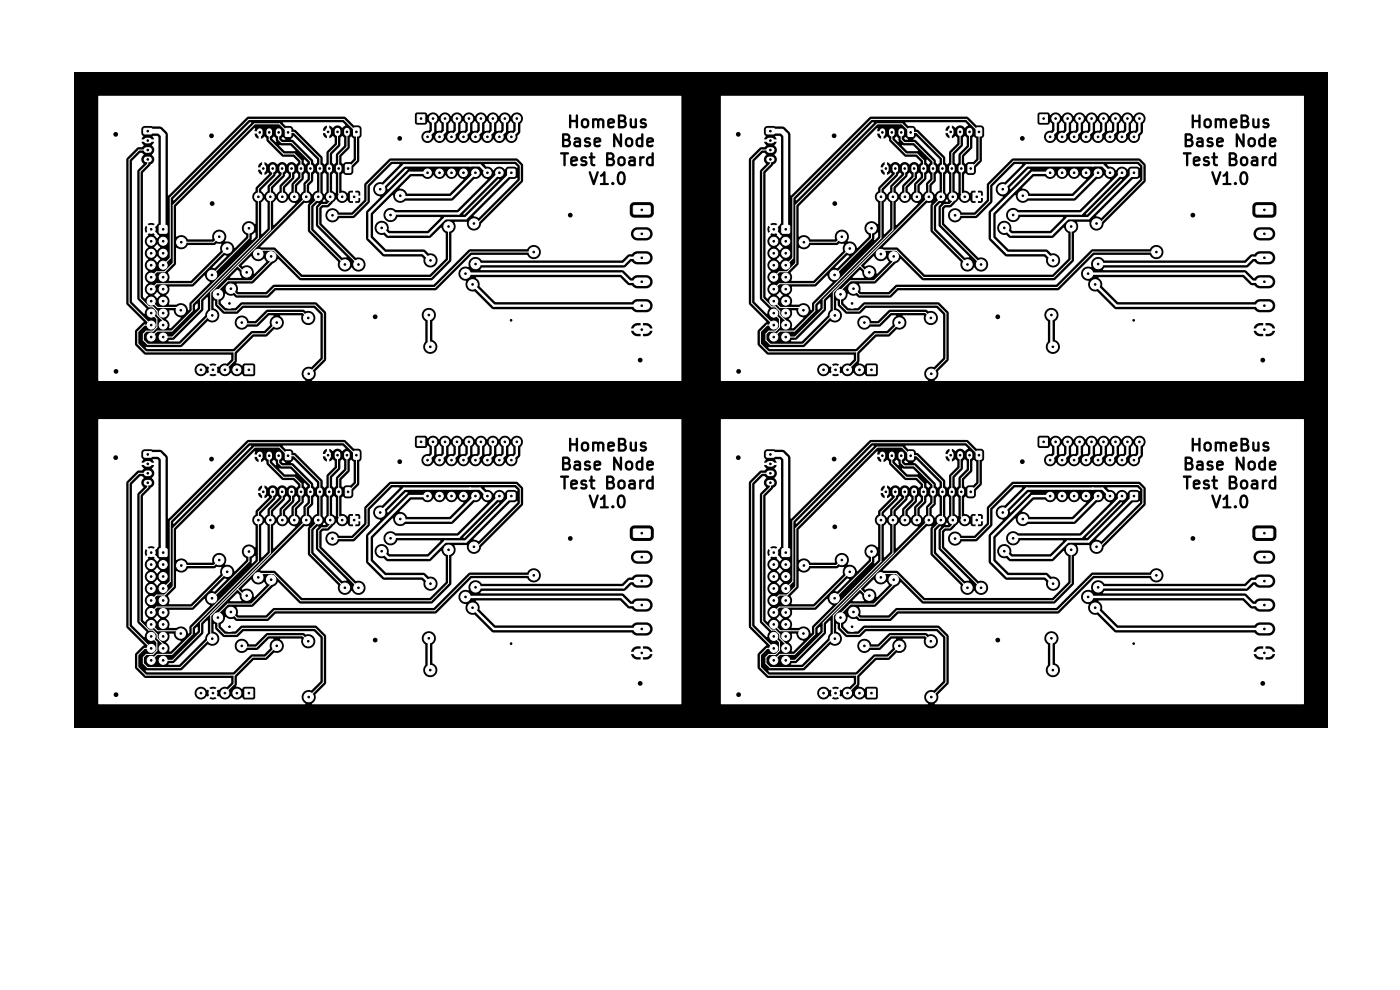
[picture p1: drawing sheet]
<svg xmlns="http://www.w3.org/2000/svg" width="297mm" height="210mm" viewBox="0 0 297 210" stroke-linecap="round" stroke-linejoin="round" font-family="sans-serif">
<path d="M15.8 15.3h265.9v139.1h-265.9z" fill="#000"/>
<g fill="#fff">
<path d="M263.6 105.5l.3-.1a1.38 1.38 0 0 1 0 2l-.3-.1a1.86 1.86 0 0 1 0-1.8z"/>
<path d="M269.7 102.3l.6-.1v1.1l-.6-.1z"/>
<path d="M265.8 103l.7-.1v.4h-.7z"/>
<path d="M263.7 102.3l.3-.1 .3 .3v.6l-.3 .3-.3-.1-.2-.2z"/>
<path d="M261.1 102.6h.8l.2 .2-.1 .4-.9 .2z"/>
<path d="M261.1 101.4h.7l.2 .2-.1 .3-.8 .2z"/>
<path d="M253.6 102.3l.4-.1 .2 .1-.7 .2z"/>
<path d="M269.7 98.2h.5l.1 .1-.6 .1z"/>
<path d="M267.5 98.2h.6l-.1 1.1h-.3l-.3-.2z"/>
<path d="M265.2 98.3l.2-.1 .5 .1v.8l-.1 .2h-.4l-.2-.1z"/>
<path d="M258.5 98.2h.5l.1 .1-.6 .1z"/>
<path d="M254.2 98.9h.7v.4h-.7z"/>
<path d="M251.8 98.5l.8 .1 .1 .2v.4l-.9 .1z"/>
<path d="M251.8 97.3l.7 .1 .1 .2-.1 .3-.7 .1z"/>
<path d="M263.6 94.5l.8 .1 .2 .2-.1 .4-.9 .1z"/>
<path d="M263.6 93.3l.7 .1 .2 .2-.1 .3-.8 .1z"/>
<path d="M261.4 94.2l.5-.1 .2 .2-.7 .1z"/>
<path d="M255.9 94.3l.2-.2 .4 .2 .1 .7-.1 .2-.4 .1-.2-.1z"/>
<path d="M250.6 92.5h20.5v2.6h-1.7l-.3-.4-.8-.4 .2-.2 .4 .2a.25 .25 0 0 0 .3-.2 .25 .25 0 0 0-.1-.3l-.7-.2-.5 .3h-.7a.25 .25 0 0 0-.2-.3 .25 .25 0 0 0-.3 .3v1.3l-.4 .1-.2-.2v-1.3a.25 .25 0 0 0-.2-.2 .25 .25 0 0 0-.3 .3v.8h-.5l-.3-.5 .1-.4v-.4l-.3-.4-.4-.2h-.9l-.2 .3h-8.4a.25 .25 0 0 0-.2-.3 .25 .25 0 0 0-.3 .3v.9h-.9v-1a.25 .25 0 0 0-.3-.2 .25 .25 0 0 0-.2 .3v2.5a.25 .25 0 0 0 .3 .2 .25 .25 0 0 0 .2-.2v-1.1h.9v1.1a.25 .25 0 0 0 .3 .2 .25 .25 0 0 0 .2-.2v-2.5h8.4v1.2h-.5l-.2-.4-.4-.3-.9 .2-.2 .5h-.6l-.2-.4-.4-.3-.7 .2-1.1-.1-.2 .1v.6h-.6l-.2-.4-.5-.3h-.5l-.5 .3-.1 .3v.8l.3 .6 .8 .1 .4-.2 .3-.4v-.8h.6v1.2a.25 .25 0 0 0 .2 .2 .25 .25 0 0 0 .3-.2v-1.4l.4-.1 .1 .2v1.3a.25 .25 0 0 0 .3 .2 .25 .25 0 0 0 .2-.2v-1.3l.4-.2 .2 .2v1.3a.25 .25 0 0 0 .3 .2 .25 .25 0 0 0 .2-.2v-1.3h.6v1l.2 .3 .4 .2 .9-.2a.25 .25 0 0 0 0-.3 .25 .25 0 0 0-.3-.1l-.6 .1-.1-.4 1.1-.2 .1-.4h.5v1.3l.2 .2h1.1l.3-.1 .4-.5v-.5h.5l.1 .6 .2 .4 1.1 .1 .2-.2v-1.7h.7l-.1 .5 .2 .4 .9 .3-.2 .2-.6-.1a.25 .25 0 0 0-.3 .2 .25 .25 0 0 0 .1 .3l1 .1 .3-.2 .2-.5h1.7v2h-2.5a.25 .25 0 0 0-.3-.3 .25 .25 0 0 0-.2 .3l-4-.1a.25 .25 0 0 0-.3-.2 .25 .25 0 0 0-.2 .3v1.5l-1.2-1.8-.3 .2v1.3h-2.4l-.3-.5-.9-.1-.3 .1-.2 .4v.9h-.5l-.2-.4-.9-.4 .2-.1 .5 .1a.25 .25 0 0 0 .3-.2 .25 .25 0 0 0-.1-.3l-.8-.1-.4 .2-.2 .4h-.5l-.2-.4-.4-.2-.9 .1a.25 .25 0 0 0-.1 .4 .25 .25 0 0 0 .4 .1l.5-.1 .2 .2h-.7l-.4 .4h-.6l-.3-.6 .2-.4-.2-.7-.5-.3-1 .1-.1 2.8 1.3 .1 .5-.3 .1-.7h.6l-.1 .5 .2 .4 .3 .1h1l.2-.2v-1.3h.5l.3 .5 .8 .4-.2 .1-.5-.1a.25 .25 0 0 0-.3 .2 .25 .25 0 0 0 .1 .3l.9 .1 .3-.2 .2-.5h.5l.1 .5 .4 .2 .9-.1a.25 .25 0 0 0 .1-.4 .25 .25 0 0 0-.3-.1l-.6 .1-.1-.3 1-.3 .2-.4h2.4v1.3a.25 .25 0 0 0 .3 .2 .25 .25 0 0 0 .2-.2v-1.6l1 1.8h.3l.1-.1 .1-2.6h4v.6l-.9 .1-.3 .6h-.5l-.2-.4-.4-.3h-.5l-.5 .3-.2 .3v.9l.3 .4 .5 .2h.4l.5-.3 .1-.3v-.8h.5v.8l.3 .5 .4 .1h.9l.1-2.7h2.5v1.2h-.3l-.2-.5-.4-.1-.8 .1-.2 .4v1.1l.2 .4 .4 .1 .8-.1a.25 .25 0 0 0 .1-.4 .25 .25 0 0 0-.3-.1l-.6 .1-.1-.3 1-.3 .1-.4h.3v2.8h-.3a.25 .25 0 0 0-.3-.2 .25 .25 0 0 0-.2 .2v.6h-.5l-.4 .2-1.5-.2-.2 .2v.4h-.7l-.2-.4-.4-.2-.9 .1a.25 .25 0 0 0-.1 .4 .25 .25 0 0 0 .4 .1l.5-.1 .2 .2h-1.7l-.3-.5-.8-.2-.5 .3-.2 .8h-.4l-.3-.6 .1-.3v-.4l-.3-.4-.3-.2h-1l-.2 1h-2.2l-.2-.2h-.4v-.6a.25 .25 0 0 0-.2-.2 .25 .25 0 0 0-.3 .2h-4.5l-.2-.2h-1.5a.25 .25 0 0 0-.2 .2 .25 .25 0 0 0 .2 .3h.5v2.2a.25 .25 0 0 0 .2 .3 .25 .25 0 0 0 .3-.3v-2.2l.6-.1 .1-.2h4.5v.6a.27 .27 0 0 0-.3 .2 .27 .27 0 0 0 .3 .3v.9h-.6l-.2-.4-.8-.3 .1-.2 .5 .1a.25 .25 0 0 0 .3-.1 .25 .25 0 0 0-.1-.4l-.8-.1-.4 .2-.1 .4h-.5l-.2-.4-.3-.2-1 .2-.2 .4v1l.2 .3 .4 .3 .9-.2a.25 .25 0 0 0 .1-.3 .25 .25 0 0 0-.4-.1l-.5 .1-.2-.4 1.1-.3 .1-.4h.5l.2 .6 .8 .3-.1 .2-.6-.1a.25 .25 0 0 0-.3 .1 .25 .25 0 0 0 .1 .3l.9 .2 .4-.3 .1-.5h.6l.2 .6 .7 .2a.25 .25 0 0 0 .2-.3 .25 .25 0 0 0-.2-.2l-.4-.2v-1h.5l.1-.3h2.2v1.8l.2 .2h1.1l.3-.2 .4-.5v-.4h.4v.4l.4 .5 .8 .2 .3-.2 .3-.5v-.8h1l-.3 .2-.2 .4 .2 .7 .3 .2h1l.2-.2v-1.4h.7v1.3a.25 .25 0 0 0 .2 .3 .25 .25 0 0 0 .3-.3v-1.3l.6-.1 .1-.3h.5l-.3 .5v.8l.2 .3 .5 .4 .9-.1 .1-2.7h.3v5h-6.3l-.3-.9-.4-.3h-.4l-.5 .3-.3 .8v.7l.2 .8h-.7a.36 .36 0 0 0-.4-.3 .36 .36 0 0 0-.3 .4l-1.2-.2-.1-2.5h-.2l-.2 .3h-.9l-.1-.3h-.3l-.7 1.9-.6-1.8a.25 .25 0 0 0-.3-.1 .25 .25 0 0 0-.1 .3l.8 2.5 .2 .2 .3-.2 .8-2.5h.9l-.6 .5a.25 .25 0 0 0 0 .3 .25 .25 0 0 0 .3 .1l.3-.2v1.5h-.4a.25 .25 0 0 0-.3 .2 .25 .25 0 0 0 .3 .3h1.5l.2-.3h.4l.4 .3 .3-.4h.7l.5 .4h.5l.3-.2 .3-.4 .1-1.2h6.3v2.1h-20.5z"/>
<path d="M131.5 105.5l.3-.1a1.38 1.38 0 0 1 0 2l-.3-.1a1.86 1.86 0 0 1 0-1.8z"/>
<path d="M137.6 102.3l.6-.1v1.1l-.6-.1z"/>
<path d="M133.8 103l.6-.1v.4h-.6z"/>
<path d="M131.5 102.3l.2-.1 .5 .1 .1 .8-.2 .2-.4 .1-.2-.2z"/>
<path d="M129.1 102.6h.8l.1 .2-.1 .4-.8 .2z"/>
<path d="M129.1 101.4h.6l.2 .2-.1 .3-.7 .2z"/>
<path d="M121.5 102.3l.5-.1 .1 .1-.7 .2z"/>
<path d="M137.6 98.2h.5l.2 .1-.7 .1z"/>
<path d="M135.4 98.3l.6-.1v1.1l-.6-.1z"/>
<path d="M133.2 98.2h.4l.3 .3v.6l-.3 .2h-.4l-.1-.2z"/>
<path d="M126.4 98.2h.5l.2 .1-.7 .1z"/>
<path d="M122.2 98.9h.6v.4h-.6z"/>
<path d="M119.7 98.5l.8 .1 .1 .2v.4l-.9 .1z"/>
<path d="M119.7 97.3l.7 .1 .1 .2v.3l-.8 .1z"/>
<path d="M131.6 94.5l.8 .1 .1 .2-.1 .4-.8 .1z"/>
<path d="M131.6 93.3l.6 .1 .2 .2-.1 .3-.7 .1z"/>
<path d="M129.4 94.2l.4-.1 .2 .2-.7 .1z"/>
<path d="M123.8 94.3l.2-.2 .4 .2 .1 .7-.1 .2-.4 .1-.2-.1z"/>
<path d="M118.5 92.5h20.5v2.6h-1.7l-.2-.4-.9-.4 .2-.2 .4 .2a.25 .25 0 0 0 .3-.2 .25 .25 0 0 0-.1-.3l-.7-.2-.4 .3h-.8a.25 .25 0 0 0-.2-.3 .25 .25 0 0 0-.3 .3v1.3l-.4 .1-.1-.2v-1.3a.25 .25 0 0 0-.3-.2 .25 .25 0 0 0-.2 .3v.8h-.6l-.3-.5 .2-.4-.1-.4-.3-.4-.4-.2h-.8l-.2 .3h-8.5a.25 .25 0 0 0-.2-.3 .25 .25 0 0 0-.3 .3v.9h-.9v-1a.25 .25 0 0 0-.3-.2 .25 .25 0 0 0-.2 .3v2.5a.25 .25 0 0 0 .3 .2 .25 .25 0 0 0 .2-.2v-1.1h.9v1.1a.25 .25 0 0 0 .3 .2 .25 .25 0 0 0 .2-.2v-2.5h8.5v1.2h-.6l-.2-.4-.4-.3-.9 .2-.2 .5h-.6l-.1-.4-.5-.3-.7 .2-1.1-.1-.2 .1v.6h-.6l-.2-.4-.5-.3h-.4l-.5 .3-.2 .3v.8l.4 .6 .7 .1 .4-.2 .3-.4v-.8h.6v1.2a.25 .25 0 0 0 .2 .2 .25 .25 0 0 0 .3-.2v-1.4l.4-.1 .2 .2v1.3a.25 .25 0 0 0 .2 .2 .25 .25 0 0 0 .3-.2v-1.3l.4-.2 .1 .2v1.3a.25 .25 0 0 0 .3 .2 .25 .25 0 0 0 .2-.2v-1.3h.6v1l.2 .3 .4 .2 .9-.2a.25 .25 0 0 0 0-.3 .25 .25 0 0 0-.3-.1l-.5 .1-.2-.4 1.1-.2 .1-.4h.6v1.3l.2 .2h1l.3-.1 .4-.5v-.5h.6v.6l.2 .4 1.1 .1 .2-.2v-1.7h.8l-.2 .5 .2 .4 .9 .3-.2 .2-.6-.1a.25 .25 0 0 0-.3 .2 .25 .25 0 0 0 .1 .3l1 .1 .3-.2 .2-.5h1.7v2h-2.5a.25 .25 0 0 0-.2-.3 .25 .25 0 0 0-.3 .3l-4-.1a.25 .25 0 0 0-.3-.2 .25 .25 0 0 0-.2 .3v1.5l-1.2-1.8-.2 .2v1.3h-2.5l-.3-.5-.9-.1-.3 .1-.2 .4v.9h-.5l-.2-.4-.8-.4 .1-.1 .5 .1a.25 .25 0 0 0 .3-.2 .25 .25 0 0 0-.1-.3l-.8-.1-.4 .2-.1 .4h-.6l-.2-.4-.4-.2-.9 .1a.25 .25 0 0 0 0 .4 .25 .25 0 0 0 .3 .1l.5-.1 .2 .2h-.7l-.4 .4h-.6l-.3-.6 .2-.4-.2-.7-.4-.3-1.1 .1v2.8l1.2 .1 .5-.3 .1-.7h.6l-.1 .5 .2 .4 .4 .1h.9l.2-.2v-1.3h.6l.2 .5 .8 .4-.1 .1-.6-.1a.25 .25 0 0 0-.3 .2 .25 .25 0 0 0 .1 .3l.9 .1 .4-.2 .1-.5h.5l.2 .5 .3 .2 1-.1a.25 .25 0 0 0 0-.4 .25 .25 0 0 0-.3-.1l-.5 .1-.2-.3 1.1-.3 .1-.4h2.5v1.3a.25 .25 0 0 0 .2 .2 .25 .25 0 0 0 .3-.2v-1.6l.9 1.8h.3l.2-.1v-2.6h4v.6l-.8 .1-.4 .6h-.4l-.2-.4-.5-.3h-.5l-.5 .3-.1 .3v.9l.3 .4 .4 .2h.4l.5-.3 .2-.3v-.8h.4v.8l.4 .5 .3 .1h.9l.1-2.7h2.5v1.2h-.2l-.3-.5-.3-.1-.9 .1-.2 .4v1.1l.2 .4 .4 .1 .8-.1a.25 .25 0 0 0 .1-.4 .25 .25 0 0 0-.3-.1l-.6 .1-.1-.3 1-.3 .2-.4h.2v2.8h-.3a.25 .25 0 0 0-.2-.2 .25 .25 0 0 0-.3 .2v.6h-.5l-.4 .2-1.5-.2-.2 .2v.4h-.7l-.2-.4-.4-.2-.8 .1a.25 .25 0 0 0-.1 .4 .25 .25 0 0 0 .3 .1l.5-.1 .2 .2h-1.6l-.4-.5-.8-.2-.5 .3-.2 .8h-.4l-.3-.6 .2-.3-.1-.4-.2-.4-.4-.2h-1l-.1 1h-2.3l-.2-.2h-.4v-.6a.25 .25 0 0 0-.2-.2 .25 .25 0 0 0-.3 .2h-4.5l-.2-.2h-1.4a.25 .25 0 0 0-.3 .2 .25 .25 0 0 0 .3 .3h.4v2.2a.25 .25 0 0 0 .3 .3 .25 .25 0 0 0 .2-.3v-2.2l.6-.1 .1-.2h4.5v.6a.27 .27 0 0 0-.3 .2 .27 .27 0 0 0 .3 .3v.9h-.5l-.3-.4-.8-.3 .2-.2 .4 .1a.25 .25 0 0 0 .3-.1 .25 .25 0 0 0-.1-.4l-.8-.1-.3 .2-.2 .4h-.5l-.1-.4-.4-.2-.9 .2-.3 .4v1l.2 .3 .5 .3 .8-.2a.25 .25 0 0 0 .1-.3 .25 .25 0 0 0-.3-.1l-.6 .1-.2-.4 1.1-.3 .1-.4h.5l.2 .6 .9 .3-.2 .2-.6-.1a.25 .25 0 0 0-.3 .1 .25 .25 0 0 0 .1 .3l.9 .2 .4-.3 .2-.5h.5l.2 .6 .7 .2a.25 .25 0 0 0 .2-.3 .25 .25 0 0 0-.2-.2l-.4-.2v-1h.5l.1-.3h2.3v1.8l.2 .2h1l.3-.2 .4-.5v-.4h.4l.1 .4 .3 .5 .8 .2 .3-.2 .3-.5 .1-.8h.9l-.3 .2-.2 .4 .2 .7 .4 .2h.9l.2-.2v-1.4h.7v1.3a.25 .25 0 0 0 .2 .3 .25 .25 0 0 0 .3-.3l.1-1.3 .5-.1 .1-.3h.5l-.3 .5v.8l.2 .3 .5 .4 .9-.1 .1-2.7h.3v5h-6.2l-.4-.9-.4-.3h-.4l-.5 .3-.3 .8v.7l.3 .8h-.7a.36 .36 0 0 0-.5-.3 .36 .36 0 0 0-.3 .4l-1.1-.2-.1-2.5h-.3l-.2 .3h-.9l-.1-.3h-.3l-.6 1.9-.7-1.8a.25 .25 0 0 0-.3-.1 .25 .25 0 0 0-.1 .3l.8 2.5 .2 .2 .3-.2 .8-2.5h.9l-.5 .5a.25 .25 0 0 0-.1 .3 .25 .25 0 0 0 .3 .1l.4-.2v1.5h-.5a.25 .25 0 0 0-.2 .2 .25 .25 0 0 0 .2 .3h1.5l.2-.3h.4l.5 .3 .3-.4h.7l.5 .4h.4l.3-.2 .3-.4 .2-1.2h6.2v2.1h-20.5z"/>
<path d="M131.5 36.9l.3-.1a1.38 1.38 0 0 1 0 2l-.3-.1a1.86 1.86 0 0 1 0-1.8z"/>
<path d="M137.6 33.8l.6-.2v1.2l-.6-.2z"/>
<path d="M133.8 34.4l.6-.1v.5l-.6-.1z"/>
<path d="M131.5 33.8l.2-.2 .5 .2 .1 .7-.2 .2-.4 .1-.2-.2z"/>
<path d="M129.1 34l.8 .1 .1 .2-.1 .3-.8 .2z"/>
<path d="M129.1 32.8l.6 .1 .2 .2-.1 .2-.7 .2z"/>
<path d="M121.5 33.7l.5-.1 .1 .2-.7 .1z"/>
<path d="M137.6 29.6h.5l.2 .1-.7 .2z"/>
<path d="M135.4 29.7l.6-.1v1.1l-.6-.1z"/>
<path d="M133.1 29.7l.5-.1 .2 .1 .1 .8-.2 .2-.4 .1-.2-.2z"/>
<path d="M126.4 29.6h.5l.2 .1-.7 .2z"/>
<path d="M122.2 30.4l.6-.1v.4h-.6z"/>
<path d="M119.7 29.9l.8 .1 .1 .2v.4l-.9 .2z"/>
<path d="M119.7 28.8h.7l.1 .2v.3l-.8 .1z"/>
<path d="M131.6 25.9l.8 .1 .1 .2-.1 .4-.8 .1z"/>
<path d="M131.6 24.7l.6 .1 .2 .2-.1 .3-.7 .1z"/>
<path d="M129.4 25.6h.4l.2 .1-.7 .1z"/>
<path d="M123.8 25.7l.2-.1 .4 .1 .1 .7-.1 .3h-.4l-.2-.1z"/>
<path d="M118.5 24h20.5v2.5h-1.7l-.2-.4-.9-.4 .2-.1 .4 .1a.25 .25 0 0 0 .3-.2 .25 .25 0 0 0-.1-.3l-.7-.1-.4 .2h-.8a.25 .25 0 0 0-.2-.2 .25 .25 0 0 0-.3 .2v1.3l-.4 .1-.1-.1v-1.3a.25 .25 0 0 0-.3-.2 .25 .25 0 0 0-.2 .2v.8h-.6l-.3-.5 .2-.4-.1-.4-.3-.4-.4-.2h-.8l-.2 .3h-8.5a.25 .25 0 0 0-.2-.3 .25 .25 0 0 0-.3 .3v.9h-.9v-1a.25 .25 0 0 0-.3-.2 .25 .25 0 0 0-.2 .3v2.5a.25 .25 0 0 0 .3 .2 .25 .25 0 0 0 .2-.2v-1.1h.9v1.1a.25 .25 0 0 0 .3 .2 .25 .25 0 0 0 .2-.2v-2.5h8.5v1.2h-.6l-.2-.5-.4-.1-.9 .1-.2 .5h-.6l-.2-.5-.4-.1-.7 .1-1.1-.1-.2 .2v.5h-.6l-.2-.4-.5-.3h-.4l-.5 .3-.2 .3v.9l.4 .5 .7 .1 .4-.1 .3-.5v-.8h.6v1.2a.25 .25 0 0 0 .2 .2 .25 .25 0 0 0 .3-.2v-1.3l.4-.1 .2 .1v1.3a.25 .25 0 0 0 .2 .2 .25 .25 0 0 0 .3-.2v-1.3l.4-.1 .1 .1v1.3a.25 .25 0 0 0 .3 .2 .25 .25 0 0 0 .2-.2v-1.3h.6v1l.2 .4 .4 .1 .9-.1a.25 .25 0 0 0 0-.4 .25 .25 0 0 0-.3-.1l-.5 .1-.2-.3 1.1-.3 .1-.4h.6v1.3l.2 .2h1l.3-.1 .4-.5v-.5h.6v.6l.2 .4 1.1 .1 .2-.2v-1.7h.8l-.2 .5 .2 .4 .9 .4-.2 .1-.6-.1a.25 .25 0 0 0-.3 .2 .25 .25 0 0 0 .1 .3l1 .1 .3-.2 .2-.5h1.7v2h-2.5a.25 .25 0 0 0-.2-.2 .25 .25 0 0 0-.3 .2h-4a.25 .25 0 0 0-.3-.2 .25 .25 0 0 0-.2 .2v1.6l-1.2-1.8-.2 .2v1.2h-2.5l-.3-.5-.9-.1-.3 .2-.2 .3v.9h-.5l-.2-.4-.8-.3 .1-.2 .5 .1a.25 .25 0 0 0 .3-.2 .25 .25 0 0 0-.1-.3l-.8-.1-.4 .2-.1 .4h-.6l-.2-.4-.4-.2-.9 .2a.25 .25 0 0 0 0 .3 .25 .25 0 0 0 .3 .1l.5-.1 .2 .2h-.7l-.4 .4h-.6l-.3-.6 .2-.4-.2-.6-.4-.3h-1.1v2.8l1.2 .1 .5-.3 .1-.7h.6l-.1 .5 .2 .4 .4 .2h.9l.2-.2v-1.4h.6l.2 .6 .8 .3-.1 .2-.6-.1a.25 .25 0 0 0-.3 .1 .25 .25 0 0 0 .1 .3l.9 .1 .4-.2 .1-.5h.5l.2 .5 .3 .2 1-.1a.25 .25 0 0 0 0-.3 .25 .25 0 0 0-.3-.1l-.5 .1-.2-.4 1.1-.3 .1-.4h2.5v1.4a.25 .25 0 0 0 .2 .2 .25 .25 0 0 0 .3-.3v-1.6l.9 1.8 .3 .1 .2-.2v-2.6h4v.6l-.8 .2-.4 .5h-.4l-.2-.4-.5-.3h-.5l-.5 .3-.1 .4v.8l.3 .5 .4 .2 .4-.1 .5-.3 .2-.3v-.8h.4v.8l.4 .5 .3 .2 .9-.1 .1-2.7h2.5v1.2h-.2l-.2-.4-.4-.2-.9 .1-.2 .4v1.1l.2 .4 .4 .2 .8-.2a.25 .25 0 0 0 .1-.3 .25 .25 0 0 0-.3-.1l-.6 .1-.1-.4 1-.2 .2-.5h.2v2.8h-.3a.25 .25 0 0 0-.2-.2 .25 .25 0 0 0-.3 .2v.6h-.5l-.4 .2-1.5-.2-.2 .2v.4h-.7l-.2-.4-.4-.2-.8 .2a.25 .25 0 0 0-.1 .3 .25 .25 0 0 0 .3 .1l.5-.1 .2 .2h-1.6l-.4-.5-.8-.2-.5 .4-.2 .7h-.4l-.3-.5 .2-.4-.1-.4-.2-.4-.4-.2h-1l-.1 1h-2.3l-.2-.2h-.4v-.6a.25 .25 0 0 0-.2-.2 .25 .25 0 0 0-.3 .2h-4.5l-.2-.2h-1.4a.25 .25 0 0 0-.3 .2 .25 .25 0 0 0 .3 .3h.4v2.2a.25 .25 0 0 0 .3 .3 .25 .25 0 0 0 .2-.3v-2.2l.6-.1 .1-.2h4.5v.6a.27 .27 0 0 0-.3 .3 .27 .27 0 0 0 .3 .2v1h-.5l-.3-.5-.8-.3 .2-.2 .4 .1a.25 .25 0 0 0 .3-.1 .25 .25 0 0 0-.1-.3l-.8-.2-.3 .2-.2 .4h-.5l-.1-.4-.4-.2-.9 .2-.3 .4v1l.2 .4 .5 .2 .8-.2a.25 .25 0 0 0 .1-.3 .25 .25 0 0 0-.3-.1l-.6 .1-.2-.4 1.1-.2 .1-.5h.5l.2 .6 .9 .3-.2 .2-.6-.1a.25 .25 0 0 0-.3 .1 .25 .25 0 0 0 .1 .3l.9 .2 .4-.2 .2-.5h.5l.2 .5 .7 .2a.25 .25 0 0 0 .2-.3 .25 .25 0 0 0-.2-.2l-.4-.2v-1h.5l.1-.3h2.3v1.8l.2 .2h1l.3-.2 .4-.5v-.4h.4l.1 .4 .3 .5 .8 .2 .3-.2 .3-.4 .1-.9h.9l-.3 .2-.2 .4 .2 .7 .4 .2h.9l.2-.2v-1.4h.7v1.3a.25 .25 0 0 0 .2 .3 .25 .25 0 0 0 .3-.3l.1-1.2 .5-.2 .1-.3h.5l-.3 .5v.8l.2 .3 .5 .4 .9-.1 .1-2.7h.3v5h-6.2l-.4-.9-.4-.3h-.4l-.5 .4-.3 .8v.7l.3 .7h-.7a.36 .36 0 0 0-.5-.3 .36 .36 0 0 0-.3 .4l-1.1-.2-.1-2.5h-.3l-.2 .3h-.9l-.1-.3-.3 .1-.6 1.9-.7-1.9a.25 .25 0 0 0-.3-.1 .25 .25 0 0 0-.1 .3l.8 2.5 .2 .2 .3-.2 .8-2.5h.9l-.5 .5a.25 .25 0 0 0-.1 .3 .25 .25 0 0 0 .3 .1l.4-.2v1.5h-.5a.25 .25 0 0 0-.2 .3 .25 .25 0 0 0 .2 .2h1.5l.2-.3h.4l.5 .3 .3-.4h.7l.5 .4h.4l.3-.2 .3-.4 .2-1.2h6.2v2.1h-20.5z"/>
<path d="M263.6 36.9l.3-.1a1.38 1.38 0 0 1 0 2l-.3-.1a1.86 1.86 0 0 1 0-1.8z"/>
<path d="M269.7 33.8l.6-.2v1.2l-.6-.2z"/>
<path d="M265.8 34.4l.7-.1v.5l-.7-.1z"/>
<path d="M263.6 33.8l.2-.2 .5 .2v.7l-.1 .2-.4 .1-.2-.2z"/>
<path d="M261.1 34l.8 .1 .2 .2-.1 .3-.9 .2z"/>
<path d="M261.1 32.8l.7 .1 .2 .2-.1 .2-.8 .2z"/>
<path d="M253.6 33.7l.4-.1 .2 .2-.7 .1z"/>
<path d="M269.7 29.6h.5l.1 .1-.6 .2z"/>
<path d="M267.5 29.7l.6-.1v1.1l-.6-.1z"/>
<path d="M265.2 29.7l.5-.1 .2 .1v.8l-.1 .2-.4 .1-.2-.2z"/>
<path d="M258.5 29.6h.5l.1 .1-.6 .2z"/>
<path d="M254.2 30.4l.7-.1v.4h-.7z"/>
<path d="M251.8 29.9l.8 .1 .1 .2v.4l-.9 .2z"/>
<path d="M251.8 28.8h.7l.1 .2-.1 .3-.7 .1z"/>
<path d="M263.6 25.9l.8 .1 .2 .2-.1 .4-.9 .1z"/>
<path d="M263.6 24.7l.7 .1 .2 .2-.1 .3-.8 .1z"/>
<path d="M261.4 25.6h.5l.2 .1-.7 .1z"/>
<path d="M255.9 25.7l.2-.1 .4 .1 .1 .7-.1 .3h-.4l-.2-.1z"/>
<path d="M250.6 24h20.5v2.5h-1.7l-.3-.4-.8-.4 .2-.1 .4 .1a.25 .25 0 0 0 .3-.2 .25 .25 0 0 0-.1-.3l-.7-.1-.5 .2h-.7a.25 .25 0 0 0-.2-.2 .25 .25 0 0 0-.3 .2v1.3l-.4 .1-.2-.1v-1.3a.25 .25 0 0 0-.2-.2 .25 .25 0 0 0-.3 .2v.8h-.5l-.3-.5 .1-.4v-.4l-.3-.4-.4-.2h-.9l-.2 .3h-8.4a.25 .25 0 0 0-.2-.3 .25 .25 0 0 0-.3 .3v.9h-.9v-1a.25 .25 0 0 0-.3-.2 .25 .25 0 0 0-.2 .3v2.5a.25 .25 0 0 0 .3 .2 .25 .25 0 0 0 .2-.2v-1.1h.9v1.1a.25 .25 0 0 0 .3 .2 .25 .25 0 0 0 .2-.2v-2.5h8.4v1.2h-.5l-.2-.5-.4-.1-.9 .1-.2 .5h-.6l-.2-.5-.4-.1-.7 .1-1.1-.1-.2 .2v.5h-.6l-.2-.4-.5-.3h-.5l-.5 .3-.1 .3v.9l.3 .5 .8 .1 .4-.1 .3-.5v-.8h.6v1.2a.25 .25 0 0 0 .2 .2 .25 .25 0 0 0 .3-.2v-1.3l.4-.1 .1 .1v1.3a.25 .25 0 0 0 .3 .2 .25 .25 0 0 0 .2-.2v-1.3l.4-.1 .2 .1v1.3a.25 .25 0 0 0 .3 .2 .25 .25 0 0 0 .2-.2v-1.3h.6v1l.2 .4 .4 .1 .9-.1a.25 .25 0 0 0 0-.4 .25 .25 0 0 0-.3-.1l-.6 .1-.1-.3 1.1-.3 .1-.4h.5v1.3l.2 .2h1.1l.3-.1 .4-.5v-.5h.5l.1 .6 .2 .4 1.1 .1 .2-.2v-1.7h.7l-.1 .5 .2 .4 .9 .4-.2 .1-.6-.1a.25 .25 0 0 0-.3 .2 .25 .25 0 0 0 .1 .3l1 .1 .3-.2 .2-.5h1.7v2h-2.5a.25 .25 0 0 0-.3-.2 .25 .25 0 0 0-.2 .2h-4a.25 .25 0 0 0-.3-.2 .25 .25 0 0 0-.2 .2v1.6l-1.2-1.8-.3 .2v1.2h-2.4l-.3-.5-.9-.1-.3 .2-.2 .3v.9h-.5l-.2-.4-.9-.3 .2-.2 .5 .1a.25 .25 0 0 0 .3-.2 .25 .25 0 0 0-.1-.3l-.8-.1-.4 .2-.2 .4h-.5l-.2-.4-.4-.2-.9 .2a.25 .25 0 0 0-.1 .3 .25 .25 0 0 0 .4 .1l.5-.1 .2 .2h-.7l-.4 .4h-.6l-.3-.6 .2-.4-.2-.6-.5-.3h-1l-.1 2.8 1.3 .1 .5-.3 .1-.7h.6l-.1 .5 .2 .4 .3 .2h1l.2-.2v-1.4h.5l.3 .6 .8 .3-.2 .2-.5-.1a.25 .25 0 0 0-.3 .1 .25 .25 0 0 0 .1 .3l.9 .1 .3-.2 .2-.5h.5l.1 .5 .4 .2 .9-.1a.25 .25 0 0 0 .1-.3 .25 .25 0 0 0-.3-.1l-.6 .1-.1-.4 1-.3 .2-.4h2.4v1.4a.25 .25 0 0 0 .3 .2 .25 .25 0 0 0 .2-.3v-1.6l1 1.8 .3 .1 .1-.2 .1-2.6h4v.6l-.9 .2-.3 .5h-.5l-.2-.4-.4-.3h-.5l-.5 .3-.2 .4v.8l.3 .5 .5 .2 .4-.1 .5-.3 .1-.3v-.8h.5v.8l.3 .5 .4 .2 .9-.1 .1-2.7h2.5v1.2h-.3l-.2-.4-.4-.2-.8 .1-.2 .4v1.1l.2 .4 .4 .2 .8-.2a.25 .25 0 0 0 .1-.3 .25 .25 0 0 0-.3-.1l-.6 .1-.1-.4 1-.2 .1-.5h.3v2.8h-.3a.25 .25 0 0 0-.3-.2 .25 .25 0 0 0-.2 .2v.6h-.5l-.4 .2-1.5-.2-.2 .2v.4h-.7l-.2-.4-.4-.2-.9 .2a.25 .25 0 0 0-.1 .3 .25 .25 0 0 0 .4 .1l.5-.1 .2 .2h-1.7l-.3-.5-.8-.2-.5 .4-.2 .7h-.4l-.3-.5 .1-.4v-.4l-.3-.4-.3-.2h-1l-.2 1h-2.2l-.2-.2h-.4v-.6a.25 .25 0 0 0-.2-.2 .25 .25 0 0 0-.3 .2h-4.5l-.2-.2h-1.5a.25 .25 0 0 0-.2 .2 .25 .25 0 0 0 .2 .3h.5v2.2a.25 .25 0 0 0 .2 .3 .25 .25 0 0 0 .3-.3v-2.2l.6-.1 .1-.2h4.5v.6a.27 .27 0 0 0-.3 .3 .27 .27 0 0 0 .3 .2v1h-.6l-.2-.5-.8-.3 .1-.2 .5 .1a.25 .25 0 0 0 .3-.1 .25 .25 0 0 0-.1-.3l-.8-.2-.4 .2-.1 .4h-.5l-.2-.4-.3-.2-1 .2-.2 .4v1l.2 .4 .4 .2 .9-.2a.25 .25 0 0 0 .1-.3 .25 .25 0 0 0-.4-.1l-.5 .1-.2-.4 1.1-.2 .1-.5h.5l.2 .6 .8 .3-.1 .2-.6-.1a.25 .25 0 0 0-.3 .1 .25 .25 0 0 0 .1 .3l.9 .2 .4-.2 .1-.5h.6l.2 .5 .7 .2a.25 .25 0 0 0 .2-.3 .25 .25 0 0 0-.2-.2l-.4-.2v-1h.5l.1-.3h2.2v1.8l.2 .2h1.1l.3-.2 .4-.5v-.4h.4v.4l.4 .5 .8 .2 .3-.2 .3-.4v-.9h1l-.3 .2-.2 .4 .2 .7 .3 .2h1l.2-.2v-1.4h.7v1.3a.25 .25 0 0 0 .2 .3 .25 .25 0 0 0 .3-.3v-1.2l.6-.2 .1-.3h.5l-.3 .5v.8l.2 .3 .5 .4 .9-.1 .1-2.7h.3v5h-6.3l-.3-.9-.4-.3h-.4l-.5 .4-.3 .8v.7l.2 .7h-.7a.36 .36 0 0 0-.4-.3 .36 .36 0 0 0-.3 .4l-1.2-.2v-2.4l-.3-.1-.2 .3h-.9a.25 .25 0 0 0-.2-.3 .25 .25 0 0 0-.3 .2l-.6 1.8-.6-1.8a.25 .25 0 0 0-.3-.2 .25 .25 0 0 0-.1 .3l.8 2.5 .2 .2 .3-.2 .8-2.5h.9l-.6 .5a.25 .25 0 0 0 0 .3 .25 .25 0 0 0 .3 .1l.3-.2v1.5h-.4a.25 .25 0 0 0-.3 .3 .25 .25 0 0 0 .3 .2h1.5l.2-.3h.4l.4 .3 .3-.4h.7l.5 .4h.5l.3-.2 .3-.4 .1-1.2h6.3v2.1h-20.5z"/>
</g>
<g fill="none" stroke="#fff" stroke-width="1.2">
<path d="M31.1 29.8h.5M31.1 31.8h.5M31.1 33.8h.5M55.1 27.8v.6M55.9 35.5v.5M57.1 27.8v.6M57.9 35.5v.5M59.1 27.8v.6M59.9 35.5v.5M61.9 35.5v.5M63.9 35.5v.5M65.9 35.5v.5"/>
<path d="M67.9 35.5v.5M69.6 27.7v.6M69.9 35.5v.5M71.6 27.7v.6M71.9 35.5v.5M73.6 27.7v.6M163.2 29.8h.5M163.2 31.8h.5M163.2 33.8h.5M187.2 27.8v.6M187.9 35.5v.5M189.2 27.8v.6"/>
<path d="M189.9 35.5v.5M191.2 27.8v.6M191.9 35.5v.5M193.9 35.5v.5M195.9 35.5v.5M197.9 35.5v.5M199.9 35.5v.5M201.7 27.7v.6M201.9 35.5v.5M203.7 27.7v.6M203.9 35.5v.5M205.7 27.7v.6"/>
<path d="M31.1 98.4h.5M55.1 96.4v.5M57.1 96.4v.5M59.1 96.4v.5M69.6 96.3v.5M71.6 96.3v.5M73.6 96.3v.5M163.2 98.4h.5M187.2 96.4v.5M189.2 96.4v.5M191.2 96.4v.5M201.7 96.3v.5"/>
<path d="M203.7 96.3v.5M205.7 96.3v.5M31.1 102.4h.5M31.1 100.4h.5M55.9 104.1v.5M57.9 104.1v.5M59.9 104.1v.5M61.9 104.1v.5M63.9 104.1v.5M65.9 104.1v.5M67.9 104.1v.5M69.9 104.1v.5"/>
<path d="M71.9 104.1v.5M163.2 102.4h.5M163.2 100.4h.5M187.9 104.1v.5M189.9 104.1v.5M191.9 104.1v.5M193.9 104.1v.5M195.9 104.1v.5M197.9 104.1v.5M199.9 104.1v.5M201.9 104.1v.5M203.9 104.1v.5"/>
</g>
<g fill="#fff" stroke="#fff" stroke-width=".21">
<path d="M192.7 95.9l.8-.1 .3 .1v1.4l-.2 .2h-.8l-.2-.1z"/>
<path d="M184 146.2h1.7v1.7h-1.7z"/>
<path d="M266.5 112.3l3.4-.1 .1 .3v1.4l-.2 .1h-3.2l-.2-.2z"/>
<path d="M205.4 103.5h.9l.2 .1v1.4l-.1 .2h-.8l-.2-.1z"/>
<path d="M162.6 95.9l1.6-.1 .1 .3v.7l-.2 .2h-1.4l-.1-.2z"/>
<path d="M239.8 104.5h1.5v1.5h-1.5z"/>
<path d="M206.4 109.5h1.6v1.6h-1.6z"/>
<path d="M220.6 92.9h1.6v1.6h-1.6z"/>
<path d="M165.9 116.4h1.6v1.6h-1.6z"/>
<path d="M207.2 95.8l.8-.1 .3 .1v1.4l-.2 .2h-.8l-.2-.1z"/>
<path d="M51.9 146.2h1.7v1.7h-1.7z"/>
<path d="M60.6 95.9l.9-.1 .2 .1v1.4l-.1 .2h-.8l-.3-.1z"/>
<path d="M33.8 116.4h1.6v1.6h-1.6z"/>
<path d="M75.1 95.8l.9-.1 .2 .1v1.4l-.2 .2h-.7l-.3-.1z"/>
<path d="M134.4 112.3l3.4-.1 .1 .3v1.4l-.2 .1h-3.2l-.2-.2z"/>
<path d="M88.5 92.9h1.6v1.6h-1.6z"/>
<path d="M73.3 103.5h.9l.2 .1 .1 1.4-.2 .2h-.8l-.2-.1z"/>
<path d="M107.8 104.5h1.4v1.5h-1.4z"/>
<path d="M30.6 95.9l1.5-.1 .1 .3v.7l-.2 .2h-1.4l-.1-.2z"/>
<path d="M74.3 109.5h1.6v1.6h-1.6z"/>
<path d="M51.9 77.6h1.7v1.7h-1.7z"/>
<path d="M60.6 27.3l.9-.1 .2 .2v1.3l-.1 .2-.8 .1-.3-.2z"/>
<path d="M33.8 47.9h1.6v1.5h-1.6z"/>
<path d="M75.1 27.2l.9-.1 .2 .2v1.3l-.2 .2-.7 .1-.3-.2z"/>
<path d="M134.4 43.7l3.4-.1 .1 .3v1.4l-.2 .1h-3.2l-.2-.2z"/>
<path d="M88.5 24.4h1.6v1.6h-1.6z"/>
<path d="M73.3 34.9h.9l.2 .1 .1 1.4-.2 .2h-.8l-.2-.1z"/>
<path d="M107.8 35.9h1.4v1.5h-1.4z"/>
<path d="M30.6 27.3l1.5-.1 .1 .3v.8l-.2 .1h-1.4l-.1-.2z"/>
<path d="M74.3 41h1.6v1.6h-1.6z"/>
<path d="M206.4 41h1.6v1.6h-1.6z"/>
<path d="M162.6 27.3l1.6-.1 .1 .3v.8l-.2 .1h-1.4l-.1-.2z"/>
<path d="M239.8 35.9h1.5v1.5h-1.5z"/>
<path d="M205.4 34.9h.9l.2 .1v1.4l-.1 .2h-.8l-.2-.1z"/>
<path d="M220.6 24.4h1.6v1.6h-1.6z"/>
<path d="M266.5 43.7l3.4-.1 .1 .3v1.4l-.2 .1h-3.2l-.2-.2z"/>
<path d="M207.2 27.2l.8-.1 .3 .2v1.3l-.2 .2-.8 .1-.2-.2z"/>
<path d="M165.9 47.9h1.6v1.5h-1.6z"/>
<path d="M192.7 27.3l.8-.1 .3 .2v1.3l-.2 .2-.8 .1-.2-.2z"/>
<path d="M184 77.6h1.7v1.7h-1.7z"/>
<circle cx="174.7" cy="147" r=".85"/>
<circle cx="177.3" cy="147" r=".85"/>
<circle cx="179.8" cy="147" r=".85"/>
<circle cx="182.3" cy="147" r=".85"/>
<circle cx="240.6" cy="97.6" r=".8"/>
<circle cx="238" cy="97.6" r=".8"/>
<circle cx="235.5" cy="97.6" r=".8"/>
<circle cx="232.9" cy="97.6" r=".8"/>
<circle cx="230.4" cy="97.6" r=".8"/>
<circle cx="227.9" cy="97.6" r=".8"/>
<circle cx="225.3" cy="97.6" r=".8"/>
<circle cx="222.8" cy="97.6" r=".8"/>
<circle cx="222.8" cy="105.2" r=".8"/>
<circle cx="225.3" cy="105.2" r=".8"/>
<circle cx="227.9" cy="105.2" r=".8"/>
<circle cx="230.4" cy="105.2" r=".8"/>
<circle cx="232.9" cy="105.2" r=".8"/>
<circle cx="235.5" cy="105.2" r=".8"/>
<circle cx="238" cy="105.2" r=".8"/>
<circle cx="186.9" cy="110.3" r=".8"/>
<circle cx="189.4" cy="110.3" r=".8"/>
<circle cx="192" cy="110.3" r=".8"/>
<circle cx="194.5" cy="110.3" r=".8"/>
<circle cx="197.1" cy="110.3" r=".8"/>
<circle cx="199.6" cy="110.3" r=".8"/>
<circle cx="202.1" cy="110.3" r=".8"/>
<circle cx="204.7" cy="110.3" r=".8"/>
<circle cx="241.7" cy="93.7" r=".8"/>
<circle cx="239.2" cy="93.7" r=".8"/>
<circle cx="236.6" cy="93.7" r=".8"/>
<circle cx="234.1" cy="93.7" r=".8"/>
<circle cx="231.6" cy="93.7" r=".8"/>
<circle cx="229" cy="93.7" r=".8"/>
<circle cx="226.5" cy="93.7" r=".8"/>
<circle cx="223.9" cy="93.7" r=".8"/>
<circle cx="164.2" cy="140.1" r=".85"/>
<circle cx="166.7" cy="140.1" r=".85"/>
<circle cx="164.2" cy="137.5" r=".85"/>
<circle cx="166.7" cy="137.5" r=".85"/>
<circle cx="164.2" cy="135" r=".85"/>
<circle cx="166.7" cy="135" r=".85"/>
<circle cx="164.2" cy="132.5" r=".85"/>
<circle cx="166.7" cy="132.5" r=".85"/>
<circle cx="164.2" cy="129.9" r=".85"/>
<circle cx="166.7" cy="129.9" r=".85"/>
<circle cx="164.2" cy="127.4" r=".85"/>
<circle cx="166.7" cy="127.4" r=".85"/>
<circle cx="164.2" cy="124.8" r=".85"/>
<circle cx="166.7" cy="124.8" r=".85"/>
<circle cx="164.2" cy="122.3" r=".85"/>
<circle cx="166.7" cy="122.3" r=".85"/>
<circle cx="164.2" cy="119.8" r=".85"/>
<circle cx="166.7" cy="119.8" r=".85"/>
<circle cx="164.2" cy="117.2" r=".85"/>
<circle cx="50.3" cy="147" r=".85"/>
<circle cx="47.7" cy="147" r=".85"/>
<circle cx="45.2" cy="147" r=".85"/>
<circle cx="42.6" cy="147" r=".85"/>
<circle cx="32.1" cy="117.2" r=".85"/>
<circle cx="34.6" cy="119.8" r=".85"/>
<circle cx="32.1" cy="119.8" r=".85"/>
<circle cx="34.6" cy="122.3" r=".85"/>
<circle cx="32.1" cy="122.3" r=".85"/>
<circle cx="34.6" cy="124.8" r=".85"/>
<circle cx="32.1" cy="124.8" r=".85"/>
<circle cx="34.6" cy="127.4" r=".85"/>
<circle cx="32.1" cy="127.4" r=".85"/>
<circle cx="34.6" cy="129.9" r=".85"/>
<circle cx="32.1" cy="129.9" r=".85"/>
<circle cx="34.6" cy="132.5" r=".85"/>
<circle cx="32.1" cy="132.5" r=".85"/>
<circle cx="34.6" cy="135" r=".85"/>
<circle cx="32.1" cy="135" r=".85"/>
<circle cx="34.6" cy="137.5" r=".85"/>
<circle cx="32.1" cy="137.5" r=".85"/>
<circle cx="34.6" cy="140.1" r=".85"/>
<circle cx="32.1" cy="140.1" r=".85"/>
<circle cx="91.9" cy="93.7" r=".8"/>
<circle cx="94.4" cy="93.7" r=".8"/>
<circle cx="96.9" cy="93.7" r=".8"/>
<circle cx="99.5" cy="93.7" r=".8"/>
<circle cx="102" cy="93.7" r=".8"/>
<circle cx="104.6" cy="93.7" r=".8"/>
<circle cx="107.1" cy="93.7" r=".8"/>
<circle cx="109.6" cy="93.7" r=".8"/>
<circle cx="105.9" cy="105.2" r=".8"/>
<circle cx="103.4" cy="105.2" r=".8"/>
<circle cx="100.9" cy="105.2" r=".8"/>
<circle cx="98.3" cy="105.2" r=".8"/>
<circle cx="95.8" cy="105.2" r=".8"/>
<circle cx="93.2" cy="105.2" r=".8"/>
<circle cx="90.7" cy="105.2" r=".8"/>
<circle cx="90.7" cy="97.6" r=".8"/>
<circle cx="93.2" cy="97.6" r=".8"/>
<circle cx="95.8" cy="97.6" r=".8"/>
<circle cx="98.3" cy="97.6" r=".8"/>
<circle cx="100.9" cy="97.6" r=".8"/>
<circle cx="103.4" cy="97.6" r=".8"/>
<circle cx="105.9" cy="97.6" r=".8"/>
<circle cx="108.5" cy="97.6" r=".8"/>
<circle cx="72.6" cy="110.3" r=".8"/>
<circle cx="70.1" cy="110.3" r=".8"/>
<circle cx="67.5" cy="110.3" r=".8"/>
<circle cx="65" cy="110.3" r=".8"/>
<circle cx="62.4" cy="110.3" r=".8"/>
<circle cx="59.9" cy="110.3" r=".8"/>
<circle cx="57.4" cy="110.3" r=".8"/>
<circle cx="54.8" cy="110.3" r=".8"/>
<circle cx="50.3" cy="78.4" r=".85"/>
<circle cx="47.7" cy="78.4" r=".85"/>
<circle cx="45.2" cy="78.4" r=".85"/>
<circle cx="42.6" cy="78.4" r=".85"/>
<circle cx="32.1" cy="48.6" r=".85"/>
<circle cx="34.6" cy="51.2" r=".85"/>
<circle cx="32.1" cy="51.2" r=".85"/>
<circle cx="34.6" cy="53.7" r=".85"/>
<circle cx="32.1" cy="53.7" r=".85"/>
<circle cx="34.6" cy="56.3" r=".85"/>
<circle cx="32.1" cy="56.3" r=".85"/>
<circle cx="34.6" cy="58.8" r=".85"/>
<circle cx="32.1" cy="58.8" r=".85"/>
<circle cx="34.6" cy="61.3" r=".85"/>
<circle cx="32.1" cy="61.3" r=".85"/>
<circle cx="34.6" cy="63.9" r=".85"/>
<circle cx="32.1" cy="63.9" r=".85"/>
<circle cx="34.6" cy="66.4" r=".85"/>
<circle cx="32.1" cy="66.4" r=".85"/>
<circle cx="34.6" cy="69" r=".85"/>
<circle cx="32.1" cy="69" r=".85"/>
<circle cx="34.6" cy="71.5" r=".85"/>
<circle cx="32.1" cy="71.5" r=".85"/>
<circle cx="91.9" cy="25.1" r=".8"/>
<circle cx="94.4" cy="25.1" r=".8"/>
<circle cx="96.9" cy="25.1" r=".8"/>
<circle cx="99.5" cy="25.1" r=".8"/>
<circle cx="102" cy="25.1" r=".8"/>
<circle cx="104.6" cy="25.1" r=".8"/>
<circle cx="107.1" cy="25.1" r=".8"/>
<circle cx="109.6" cy="25.1" r=".8"/>
<circle cx="105.9" cy="36.6" r=".8"/>
<circle cx="103.4" cy="36.6" r=".8"/>
<circle cx="100.9" cy="36.6" r=".8"/>
<circle cx="98.3" cy="36.6" r=".8"/>
<circle cx="95.8" cy="36.6" r=".8"/>
<circle cx="93.2" cy="36.6" r=".8"/>
<circle cx="90.7" cy="36.6" r=".8"/>
<circle cx="90.7" cy="29" r=".8"/>
<circle cx="93.2" cy="29" r=".8"/>
<circle cx="95.8" cy="29" r=".8"/>
<circle cx="98.3" cy="29" r=".8"/>
<circle cx="100.9" cy="29" r=".8"/>
<circle cx="103.4" cy="29" r=".8"/>
<circle cx="105.9" cy="29" r=".8"/>
<circle cx="108.5" cy="29" r=".8"/>
<circle cx="72.6" cy="41.7" r=".8"/>
<circle cx="70.1" cy="41.7" r=".8"/>
<circle cx="67.5" cy="41.7" r=".8"/>
<circle cx="65" cy="41.7" r=".8"/>
<circle cx="62.4" cy="41.7" r=".8"/>
<circle cx="59.9" cy="41.7" r=".8"/>
<circle cx="57.4" cy="41.7" r=".8"/>
<circle cx="54.8" cy="41.7" r=".8"/>
<circle cx="204.7" cy="41.7" r=".8"/>
<circle cx="202.1" cy="41.7" r=".8"/>
<circle cx="199.6" cy="41.7" r=".8"/>
<circle cx="197.1" cy="41.7" r=".8"/>
<circle cx="194.5" cy="41.7" r=".8"/>
<circle cx="192" cy="41.7" r=".8"/>
<circle cx="189.4" cy="41.7" r=".8"/>
<circle cx="186.9" cy="41.7" r=".8"/>
<circle cx="238" cy="36.6" r=".8"/>
<circle cx="235.5" cy="36.6" r=".8"/>
<circle cx="232.9" cy="36.6" r=".8"/>
<circle cx="230.4" cy="36.6" r=".8"/>
<circle cx="227.9" cy="36.6" r=".8"/>
<circle cx="225.3" cy="36.6" r=".8"/>
<circle cx="222.8" cy="36.6" r=".8"/>
<circle cx="222.8" cy="29" r=".8"/>
<circle cx="225.3" cy="29" r=".8"/>
<circle cx="227.9" cy="29" r=".8"/>
<circle cx="230.4" cy="29" r=".8"/>
<circle cx="232.9" cy="29" r=".8"/>
<circle cx="235.5" cy="29" r=".8"/>
<circle cx="238" cy="29" r=".8"/>
<circle cx="240.6" cy="29" r=".8"/>
<circle cx="223.9" cy="25.1" r=".8"/>
<circle cx="226.5" cy="25.1" r=".8"/>
<circle cx="229" cy="25.1" r=".8"/>
<circle cx="231.6" cy="25.1" r=".8"/>
<circle cx="234.1" cy="25.1" r=".8"/>
<circle cx="236.6" cy="25.1" r=".8"/>
<circle cx="239.2" cy="25.1" r=".8"/>
<circle cx="241.7" cy="25.1" r=".8"/>
<circle cx="164.2" cy="48.6" r=".85"/>
<circle cx="166.7" cy="51.2" r=".85"/>
<circle cx="164.2" cy="51.2" r=".85"/>
<circle cx="166.7" cy="53.7" r=".85"/>
<circle cx="164.2" cy="53.7" r=".85"/>
<circle cx="166.7" cy="56.3" r=".85"/>
<circle cx="164.2" cy="56.3" r=".85"/>
<circle cx="166.7" cy="58.8" r=".85"/>
<circle cx="164.2" cy="58.8" r=".85"/>
<circle cx="166.7" cy="61.3" r=".85"/>
<circle cx="164.2" cy="61.3" r=".85"/>
<circle cx="166.7" cy="63.9" r=".85"/>
<circle cx="164.2" cy="63.9" r=".85"/>
<circle cx="166.7" cy="66.4" r=".85"/>
<circle cx="164.2" cy="66.4" r=".85"/>
<circle cx="166.7" cy="69" r=".85"/>
<circle cx="164.2" cy="69" r=".85"/>
<circle cx="166.7" cy="71.5" r=".85"/>
<circle cx="164.2" cy="71.5" r=".85"/>
<circle cx="174.7" cy="78.4" r=".85"/>
<circle cx="177.3" cy="78.4" r=".85"/>
<circle cx="179.8" cy="78.4" r=".85"/>
<circle cx="182.3" cy="78.4" r=".85"/>
<circle cx="178.6" cy="118.8" r="1"/>
<circle cx="233" cy="124.6" r="1"/>
<circle cx="177.1" cy="126.9" r="1"/>
<circle cx="181.1" cy="129.8" r="1"/>
<circle cx="213.1" cy="116.9" r="1"/>
<circle cx="232.6" cy="116" r="1"/>
<circle cx="178.3" cy="131" r="1"/>
<circle cx="170.4" cy="134.4" r="1"/>
<circle cx="245.3" cy="122" r="1"/>
<circle cx="217" cy="110.1" r="1"/>
<circle cx="223.4" cy="123.8" r="1"/>
<circle cx="170.5" cy="120" r="1"/>
<circle cx="180.3" cy="121.3" r="1"/>
<circle cx="223.4" cy="142.1" r="1"/>
<circle cx="205.2" cy="124.7" r="1"/>
<circle cx="190.8" cy="137" r="1"/>
<circle cx="197.6" cy="147.9" r="1"/>
<circle cx="186.9" cy="122.5" r="1"/>
<circle cx="197.5" cy="136" r="1"/>
<circle cx="230.8" cy="126.6" r="1"/>
<circle cx="184.4" cy="126.4" r="1"/>
<circle cx="202.6" cy="114.2" r="1"/>
<circle cx="180.8" cy="132.9" r="1"/>
<circle cx="240.5" cy="136.5" r="1"/>
<circle cx="208.1" cy="124.7" r="1"/>
<circle cx="232.3" cy="128.9" r="1"/>
<circle cx="177.1" cy="135.5" r="1"/>
<circle cx="227.2" cy="116.6" r="1"/>
<circle cx="214.9" cy="114.2" r="1"/>
<circle cx="212.7" cy="108.7" r="1"/>
<circle cx="189.6" cy="123" r="1"/>
<circle cx="183.4" cy="137" r="1"/>
<circle cx="184.9" cy="117" r="1"/>
<circle cx="223.1" cy="135.4" r="1"/>
<circle cx="108.4" cy="136.5" r="1"/>
<circle cx="48.7" cy="132.9" r="1"/>
<circle cx="52.3" cy="126.4" r="1"/>
<circle cx="98.8" cy="126.6" r="1"/>
<circle cx="65.4" cy="136" r="1"/>
<circle cx="58.7" cy="137" r="1"/>
<circle cx="81" cy="116.9" r="1"/>
<circle cx="65.5" cy="147.9" r="1"/>
<circle cx="49" cy="129.8" r="1"/>
<circle cx="45" cy="126.9" r="1"/>
<circle cx="100.3" cy="128.9" r="1"/>
<circle cx="76" cy="124.7" r="1"/>
<circle cx="113.2" cy="122" r="1"/>
<circle cx="38.4" cy="134.4" r="1"/>
<circle cx="46.2" cy="131" r="1"/>
<circle cx="100.9" cy="124.6" r="1"/>
<circle cx="46.5" cy="118.8" r="1"/>
<circle cx="38.5" cy="120" r="1"/>
<circle cx="91.3" cy="123.8" r="1"/>
<circle cx="70.5" cy="114.2" r="1"/>
<circle cx="45" cy="135.5" r="1"/>
<circle cx="91.3" cy="142.1" r="1"/>
<circle cx="48.2" cy="121.3" r="1"/>
<circle cx="95.2" cy="116.6" r="1"/>
<circle cx="100.5" cy="116" r="1"/>
<circle cx="84.9" cy="110.1" r="1"/>
<circle cx="82.9" cy="114.2" r="1"/>
<circle cx="73.2" cy="124.7" r="1"/>
<circle cx="54.8" cy="122.5" r="1"/>
<circle cx="91" cy="135.4" r="1"/>
<circle cx="57.5" cy="123" r="1"/>
<circle cx="80.7" cy="108.7" r="1"/>
<circle cx="52.8" cy="117" r="1"/>
<circle cx="51.3" cy="137" r="1"/>
<circle cx="108.4" cy="67.9" r="1"/>
<circle cx="48.7" cy="64.4" r="1"/>
<circle cx="52.3" cy="57.8" r="1"/>
<circle cx="98.8" cy="58" r="1"/>
<circle cx="65.4" cy="67.4" r="1"/>
<circle cx="58.7" cy="68.4" r="1"/>
<circle cx="81" cy="48.3" r="1"/>
<circle cx="65.5" cy="79.3" r="1"/>
<circle cx="49" cy="61.2" r="1"/>
<circle cx="45" cy="58.3" r="1"/>
<circle cx="100.3" cy="60.3" r="1"/>
<circle cx="76" cy="56.1" r="1"/>
<circle cx="113.2" cy="53.5" r="1"/>
<circle cx="38.4" cy="65.8" r="1"/>
<circle cx="46.2" cy="62.4" r="1"/>
<circle cx="100.9" cy="56" r="1"/>
<circle cx="46.5" cy="50.2" r="1"/>
<circle cx="38.5" cy="51.4" r="1"/>
<circle cx="91.3" cy="55.2" r="1"/>
<circle cx="70.5" cy="45.7" r="1"/>
<circle cx="45" cy="66.9" r="1"/>
<circle cx="91.3" cy="73.6" r="1"/>
<circle cx="48.2" cy="52.7" r="1"/>
<circle cx="95.2" cy="48" r="1"/>
<circle cx="100.5" cy="47.4" r="1"/>
<circle cx="84.9" cy="41.5" r="1"/>
<circle cx="82.9" cy="45.6" r="1"/>
<circle cx="73.2" cy="56.1" r="1"/>
<circle cx="54.8" cy="53.9" r="1"/>
<circle cx="91" cy="66.8" r="1"/>
<circle cx="57.5" cy="54.4" r="1"/>
<circle cx="80.7" cy="40.1" r="1"/>
<circle cx="52.8" cy="48.4" r="1"/>
<circle cx="51.3" cy="68.4" r="1"/>
<circle cx="183.4" cy="68.4" r="1"/>
<circle cx="184.9" cy="48.4" r="1"/>
<circle cx="212.7" cy="40.1" r="1"/>
<circle cx="189.6" cy="54.4" r="1"/>
<circle cx="223.1" cy="66.8" r="1"/>
<circle cx="186.9" cy="53.9" r="1"/>
<circle cx="205.2" cy="56.1" r="1"/>
<circle cx="214.9" cy="45.6" r="1"/>
<circle cx="217" cy="41.5" r="1"/>
<circle cx="232.6" cy="47.4" r="1"/>
<circle cx="227.2" cy="48" r="1"/>
<circle cx="180.3" cy="52.7" r="1"/>
<circle cx="223.4" cy="73.6" r="1"/>
<circle cx="177.1" cy="66.9" r="1"/>
<circle cx="202.6" cy="45.7" r="1"/>
<circle cx="223.4" cy="55.2" r="1"/>
<circle cx="170.5" cy="51.4" r="1"/>
<circle cx="178.6" cy="50.2" r="1"/>
<circle cx="233" cy="56" r="1"/>
<circle cx="178.3" cy="62.4" r="1"/>
<circle cx="170.4" cy="65.8" r="1"/>
<circle cx="245.3" cy="53.5" r="1"/>
<circle cx="208.1" cy="56.1" r="1"/>
<circle cx="232.3" cy="60.3" r="1"/>
<circle cx="177.1" cy="58.3" r="1"/>
<circle cx="181.1" cy="61.2" r="1"/>
<circle cx="197.6" cy="79.3" r="1"/>
<circle cx="213.1" cy="48.3" r="1"/>
<circle cx="190.8" cy="68.4" r="1"/>
<circle cx="197.5" cy="67.4" r="1"/>
<circle cx="230.8" cy="58" r="1"/>
<circle cx="184.4" cy="57.8" r="1"/>
<circle cx="180.8" cy="64.4" r="1"/>
<circle cx="240.5" cy="67.9" r="1"/>
</g>
<g fill="none" stroke="#fff" stroke-width="1.8">
<path d="M135.2 49.6h1.8M135.2 54.7h1.8M135.2 59.8h1.8M267.3 49.6h1.8M267.3 54.7h1.8M267.3 59.8h1.8M135.2 64.8h1.8M135.2 69.9h1.8M267.3 64.8h1.8M267.3 69.9h1.8M135.2 118.2h1.8M267.3 118.2h1.8"/>
<path d="M135.2 138.5h1.8M135.2 133.4h1.8M135.2 128.3h1.8M135.2 123.3h1.8M267.3 138.5h1.8M267.3 133.4h1.8M267.3 128.3h1.8M267.3 123.3h1.8"/>
</g>
<g fill="none" stroke="#fff" stroke-width=".21">
<path d="M31.4 33.8v1l-1.7 1.6v26.8l1.9 1.9h.8l.9 .9v.8l1.3 1.3v.9M31.4 31.8h-1.9l-2.1 2.1v30.4l4.7 4.7h-1.5l-1.4 1.4v2.5l1.7 1.7h18.8l3.9-3.8h2.7l2.4-2.4M57.1 28.1v1.5l3 3.1h2.4l1.4 1.4v3.7l-1.5 1.4v2.6M57.9 35.8v1.2l-3.1 3v10.5l-14 14v1.4l-4.3 4.3h-3.2l-1.2 1.3M59.1 28.1v1.5l.6 .6h2.2l4 4v4l-.9 .9v2.7l-20.3 20.2v4.6M59.9 35.8v1.4l-2.5 2.5v9.1l-14.8 14.8v2l-6 5.9h-2M61.9 35.8v1.8l-2 2v2.2M71.6 28v2.7l-1.7 1.7v9.2l.2 .2v.9l-.7 .7h-1.1l-.7 .6v3.7l8.4 8.4M73.6 28v3.2l-1.7 1.7v8.1l.7 .8M73.9 35.8l1.7-1.8v-6l-2.6-2.7h-20.2l-16.7 16.7v12.8l-1.5 1.5M163.4 33.8v1l-1.6 1.6v26.8l1.9 1.9h.8l.9 .9v.8l1.3 1.3v.9M163.4 31.8h-1.9l-2 2.1v30.4l4.7 4.7h-1.5l-1.4 1.4v2.5l1.7 1.7h18.8l3.8-3.8h2.8l2.4-2.4"/>
<path d="M189.2 28.1v1.5l3 3.1h2.3l1.4 1.4v3.7l-1.4 1.4v2.6M189.9 35.8v1.2l-3 3v10.5l-14 14v1.4l-4.4 4.3h-3.1l-1.2 1.3M191.2 28.1v1.5l.6 .6h2.2l3.9 4v4l-.9 .9 .1 2.7-20.3 20.2v4.6M191.9 35.8v1.4l-2.5 2.5v9.1l-14.8 14.8v2l-5.9 5.9h-2M193.9 35.8v1.8l-1.9 2v2.2M203.7 28v2.7l-1.8 1.7v9.2l.2 .2v.9l-.6 .7h-1.2l-.6 .6v3.7l8.4 8.4M205.7 28v3.2l-1.8 1.7v8.1l.8 .8M207.7 28l-2.7-2.7h-20.2l-16.6 16.7v12.8l-1.5 1.5M207.7 28h.1M207.7 28v6l-1.8 1.8M46.5 50.2l-1.2 1.2h-6.8M48.2 52.7l-7.5 7.5h-7.5l-1.1 1.1"/>
<path d="M50.4 56.4l1.2 1.2h.6l.1 .2M52.8 48.4v2.1l-7.8 7.8M57.5 54.4v1l-4.1 4.2h-5.1l-2.1 2v3l1.4 1.4h2.5l1.3-1.3h15.5l1.7 1.8v9.7l-3.1 3.1M70.5 45.6l4.4 .1 3-3v-3.4l5-5.1h26.6l.9 .9v3.2l-9.2 9.1h-.7M73.2 56.1l-7.3-7.2v-5.3l1.6-1.6v-.2l.4-.4v-7.8l-5.5-5.5h-1.3l-1.8-1.8h-5.3l-17.3 17.2v12.3l-1.8 1.8h-1.7l-1.1 1.2M95.2 48v7.1l-3.8 3.8h-27.6l-5.7-5.8h-2.5l-.8 .8M113.2 53.5h-13.4l-7.5 7.5h-34.1l-1.5 1.6h-6.4l-1.3-1.4M178.6 50.2l-1.2 1.2h-6.9M180.3 52.7l-7.5 7.5h-7.5l-1.1 1.1M182.5 56.4l1.2 1.2h.5l.2 .2M184.9 48.4v2.1l-7.8 7.8M189.6 54.4v1l-4.1 4.2h-5.1l-2.1 2v3l1.4 1.4h2.5l1.3-1.3h15.4l1.8 1.8v9.7l-3.1 3.1"/>
<path d="M202.6 45.6l4.3 .1 3-3v-3.4l5.1-5.1h26.6l.9 .9v3.2l-9.2 9.1h-.7M205.2 56.1l-7.2-7.2v-5.3l1.6-1.6v-.2l.3-.4v-7.8l-5.4-5.5h-1.3l-1.8-1.8h-5.3l-17.3 17.2v12.3l-1.8 1.8h-1.7l-1.1 1.2M227.2 48v7.1l-3.7 3.8h-27.6l-5.8-5.8h-2.4l-.8 .8M245.3 53.5h-13.4l-7.6 7.5h-34l-1.6 1.6h-6.3l-1.3-1.4M32.1 66.4l1.2 1.2v1.8l-.8 .8h-1.5l-.6 .7v1.2l.9 .9h7l6.4-6.4M32.1 63.9l1.3 1.3h4.4l.6 .6M44.7 66.6l.3 .3M45 66.9h.1M49.7 74.6v1.9l-2 2M65.4 67.5l-1.2-1.2h-7.4l-2.4 2.4h-2.8l-.3-.3M164.2 66.4l1.2 1.2v1.8l-.9 .8h-1.4l-.6 .7v1.2l.9 .9h7l6.4-6.4M164.2 63.9l1.3 1.3h4.4l.5 .6"/>
<path d="M176.8 66.6l.3 .3M177.1 66.9h.1M181.7 74.6v1.9l-1.9 2M197.5 67.5l-1.2-1.2h-7.4l-2.4 2.4h-2.9l-.2-.3M57.1 96.7v1.5l3 3h2.4l1.4 1.4v3.7l-1.5 1.5v2.5M59.1 96.7v1.5l.6 .6h2.2l4 4v4l-.9 .9v2.6l-20.3 20.3v4.6M71.6 96.6v2.7l-1.7 1.7v9.1l.2 .2v1l-.7 .7h-1.1l-.7 .6v3.7l8.4 8.4M73.6 96.6v3.2l-1.7 1.7v8.1l.7 .7M189.2 96.7v1.5l3 3h2.3l1.4 1.4v3.7l-1.4 1.5v2.5M191.2 96.7v1.5l.6 .6h2.2l3.9 4v4l-.9 .9 .1 2.6-20.3 20.3v4.6M203.7 96.6v2.7l-1.8 1.7v9.1l.2 .2v1l-.6 .7h-1.2l-.6 .6v3.7l8.4 8.4M205.7 96.6v3.2l-1.8 1.7v8.1l.8 .7"/>
<path d="M31.4 100.4h-1.9l-2.1 2.1v30.4l4.7 4.6h-1.5l-1.4 1.4v2.6l1.7 1.7h18.8l3.9-3.8h2.7l2.4-2.4M31.4 102.4v1l-1.7 1.6v26.8l1.9 1.9h.8l.9 .9v.8l1.3 1.2v.9M46.5 118.8l-1.2 1.2h-6.8M52.8 117v2.1l-7.8 7.8M57.9 104.3v1.3l-3.1 3v10.5l-14 14v1.4l-4.3 4.3h-3.2l-1.2 1.3M59.9 104.3v1.4l-2.5 2.5v9.1l-14.8 14.8v2l-6 6h-2M61.9 104.3v1.9l-2 2v2.1M70.5 114.2l4.4 .1 3-3v-3.5l5-5h26.6l.9 .9v3.2l-9.2 9.1h-.7M73.9 104.3l1.7-1.7v-6l-2.6-2.7h-20.2l-16.7 16.6v12.8l-1.5 1.5M95.2 116.6v7.1l-3.8 3.7h-27.6l-5.7-5.7h-2.5l-.8 .8M163.4 100.4h-1.9l-2 2.1v30.4l4.7 4.6h-1.5l-1.4 1.4v2.6l1.7 1.7h18.8l3.8-3.8h2.8l2.4-2.4M163.4 102.4v1l-1.6 1.6v26.8l1.9 1.9h.8l.9 .9v.8l1.3 1.2v.9"/>
<path d="M178.6 118.8l-1.2 1.2h-6.9M184.9 117v2.1l-7.8 7.8M189.9 104.3v1.3l-3 3v10.5l-14 14v1.4l-4.4 4.3h-3.1l-1.2 1.3M191.9 104.3v1.4l-2.5 2.5v9.1l-14.8 14.8v2l-5.9 6h-2M193.9 104.3v1.9l-1.9 2v2.1M202.6 114.2v.1M202.6 114.3h4.3l3-3v-3.5l5.1-5h26.6l.9 .9v3.2l-9.2 9.1h-.7M205.9 104.3l1.8-1.7v-6l-2.7-2.7h-20.2l-16.6 16.6v12.8l-1.5 1.5M227.2 116.6v7.1l-3.7 3.7h-27.6l-5.8-5.7h-2.4l-.8 .8M32.1 135l1.2 1.2v1.8l-.8 .8h-1.5l-.6 .6v1.3l.9 .9h7l6.4-6.4M32.1 132.5l1.3 1.3h4.4l.6 .6M44.7 135.2l.3 .3"/>
<path d="M45 135.5h.1M48.2 121.3l-7.5 7.5h-7.5l-1.1 1.1M50.4 124.9l1.2 1.3h.6l.1 .2M57.5 123v1l-4.1 4.1h-5.1l-2.1 2.1v3l1.4 1.4h2.5l1.3-1.3h15.5l1.7 1.7v9.8l-3.1 3.1M65.4 136l-1.2-1.1h-7.4l-2.4 2.4h-2.8l-.3-.3M73.2 124.7l-7.3-7.3v-5.2l1.6-1.6v-.3l.4-.3v-7.9l-5.5-5.4h-1.3l-1.8-1.9h-5.3l-17.3 17.3v12.3l-1.8 1.8h-1.7l-1.1 1.2M113.2 122h-13.4l-7.5 7.6h-34.1l-1.5 1.5h-6.4l-1.3-1.3M164.2 135l1.2 1.2v1.8l-.9 .8h-1.4l-.6 .6v1.3l.9 .9h7l6.4-6.4M164.2 132.5l1.3 1.3h4.4l.5 .6M176.8 135.2l.3 .3M177.1 135.5h.1M180.3 121.3l-7.5 7.5h-7.5l-1.1 1.1"/>
<path d="M182.5 124.9l1.2 1.3h.5l.2 .2M189.6 123v1l-4.1 4.1h-5.1l-2.1 2.1v3l1.4 1.4h2.5l1.3-1.3h15.4l1.8 1.7v9.8l-3.1 3.1M197.5 136l-1.2-1.1h-7.4l-2.4 2.4h-2.9l-.2-.3M205.2 124.7l-7.2-7.3v-5.2l1.6-1.6v-.3l.3-.3v-7.9l-5.4-5.4h-1.3l-1.8-1.9h-5.3l-17.3 17.3v12.3l-1.8 1.8h-1.7l-1.1 1.2M245.3 122h-13.4l-7.6 7.6h-34l-1.6 1.5h-6.3l-1.3-1.3M49.7 143.2v1.9l-2 1.9M181.7 143.2v1.9l-1.9 1.9"/>
</g>
<g fill="none" stroke="#fff" stroke-width=".5">
<path d="M90.7 36.7h-3.8l-8.5 8.5v5.3l3.2 3.2h8.2l1.5 1.5M91.9 25.2v2.7l-1.2 1.1M94.4 25.2v2.7l-1.2 1.1M96.9 25.2v2.7l-1.1 1.1M99.5 25.2v2.7l-1.2 1.1M99.8 35.1h.1M100.9 36.7l-5.2 5.1h-10.5l-.3-.3M102 25.2v2.7l-1.1 1.1M103.4 36.7l-1.6-1.6h-16.1l-5 5M104.6 25.2v2.7l-1.2 1.1M105.9 36.7l-8.6 8.6h-14.1l-.3 .3M107.1 25.2v2.7l-1.2 1.1"/>
<path d="M108.5 36.7l-9.7 9.6h-4.4l-3.4 3.4h-8.6l-1.4-1.4M109.6 25.2v2.7l-1.1 1.1M222.8 36.7h-3.8l-8.5 8.5v5.3l3.2 3.2h8.1l1.6 1.5M223.9 25.2v2.7l-1.1 1.1M226.5 25.2v2.7l-1.2 1.1M229 25.2v2.7l-1.1 1.1M231.6 25.2v2.7l-1.2 1.1M231.8 35.1h.1M232.9 36.7l-5.1 5.1h-10.5l-.3-.3M234.1 25.2v2.7l-1.2 1.1M235.5 36.7l-1.6-1.6h-16.1l-5.1 5M236.6 25.2v2.7l-1.1 1.1"/>
<path d="M238 36.7l-8.6 8.6h-14.2l-.3 .3M239.2 25.2v2.7l-1.2 1.1M240.6 36.7l-9.7 9.6h-4.4l-3.4 3.4h-8.7l-1.3-1.4M241.7 25.2v2.7l-1.1 1.1M98.8 58h.1M98.8 58h33.1l1.7 1.8h2.5M100.9 56h.1M136.1 54.7h-2.5l-1.3 1.3h-31.4M230.8 58h.1M230.8 58h33.2l1.7 1.8h2.5M233 56h.1M268.2 54.7h-2.5l-1.3 1.3h-31.4"/>
<path d="M91 66.8v6.5l.3 .3M100.3 60.3l4.5 4.5h31.3M223.1 66.8v6.5l.3 .3M232.3 60.3l4.5 4.5h31.4M91.9 93.7v2.8l-1.2 1.1M94.4 93.7v2.8l-1.2 1.1M96.9 93.7v2.8l-1.1 1.1M99.5 93.7v2.8l-1.2 1.1M102 93.7v2.8l-1.1 1.1M104.6 93.7v2.8l-1.2 1.1M107.1 93.7v2.8l-1.2 1.1M109.6 93.7v2.8l-1.1 1.1"/>
<path d="M223.9 93.7v2.8l-1.1 1.1M226.5 93.7v2.8l-1.2 1.1M229 93.7v2.8l-1.1 1.1M231.6 93.7v2.8l-1.2 1.1M234.1 93.7v2.8l-1.2 1.1M236.6 93.7v2.8l-1.1 1.1M239.2 93.7v2.8l-1.2 1.1M241.7 93.7v2.8l-1.1 1.1M90.7 105.2h-3.8l-8.5 8.5v5.4l3.2 3.1h8.2l1.5 1.6M99.8 103.7h.1M100.9 105.2l-5.2 5.2h-10.5l-.3-.3M103.4 105.2l-1.6-1.5h-16.1l-5 5"/>
<path d="M105.9 105.2l-8.6 8.7h-14.1l-.3 .3M108.5 105.2l-9.7 9.7h-4.4l-3.4 3.4h-8.6l-1.4-1.4M222.8 105.2h-3.8l-8.5 8.5v5.4l3.2 3.1h8.1l1.6 1.6M231.8 103.7h.1M232.9 105.2l-5.1 5.2h-10.5l-.3-.3M235.5 105.2l-1.6-1.5h-16.1l-5.1 5M238 105.2l-8.6 8.7h-14.2l-.3 .3M240.6 105.2l-9.7 9.7h-4.4l-3.4 3.4h-8.7l-1.3-1.4M91 135.4v6.4l.3 .3M98.8 126.6h33.1l1.7 1.7h2.5M98.8 126.6h.1M100.3 128.9l4.5 4.5h31.3"/>
<path d="M100.9 124.6h.1M136.1 123.3h-2.5l-1.3 1.3h-31.4M223.1 135.4v6.4l.3 .3M230.8 126.6h33.2l1.7 1.7h2.5M230.8 126.6h.1M232.3 128.9l4.5 4.5h31.4M233 124.6h.1M268.2 123.3h-2.5l-1.3 1.3h-31.4"/>
</g>
<path d="M31.4 27.8h2.4l.8 .8v20M163.4 27.8h2.5l.8 .8v20M31.4 96.4h2.4l.8 .8v20M163.4 96.4h2.5l.8 .8v20" fill="none" stroke="#fff" stroke-width="1"/>
<g fill="#fff">
<path d="M153 20.3h123.5l.1 .1v18.9h-5.7v-15.1h-20v.8h-7.9v-.2a1.36 1.36 0 0 0-1.2-.9 1.36 1.36 0 0 0-1.3 .7 1.42 1.42 0 0 0-1.3-.8 1.42 1.42 0 0 0-1.3 .8 1.42 1.42 0 0 0-1.3-.8 1.42 1.42 0 0 0-1.2 .8 1.42 1.42 0 0 0-1.3-.8 1.42 1.42 0 0 0-1.3 .8 1.42 1.42 0 0 0-1.2-.8 1.42 1.42 0 0 0-1.3 .8 1.42 1.42 0 0 0-1.3-.8 1.42 1.42 0 0 0-1.2 .8 1.42 1.42 0 0 0-1.3-.8 1.42 1.42 0 0 0-1.3 .8 1.47 1.47 0 0 0-2.4-.2l-.5-.5h-1.9l-.3 .3v1.8l.4 .4 1.8 .1 .6-.6 .3 .4v1.2l-.2 .2a1.33 1.33 0 0 0-1.5 1.6h-4.1l-.2-.4h-.5a.5 .5 0 0 0-.1 .9h.6l.2-.5h4.1a1.36 1.36 0 0 0 1.2 1 1.36 1.36 0 0 0 1.3-.7 1.43 1.43 0 0 0 2.6 0 1.43 1.43 0 0 0 2.5 0 1.43 1.43 0 0 0 2.6 0 1.43 1.43 0 0 0 2.5 0 1.43 1.43 0 0 0 2.5 0 1.43 1.43 0 0 0 2.6 0 1.37 1.37 0 0 0 1.6 .7 1.37 1.37 0 0 0 1-1.5l.5-.7 .1-1.9 .4-.6 .1-.6h7.9v14.3h25.7v4.5h-5.8v-.2a.99 .99 0 0 0-1-.7h-3.2l-.5 .1-.4 .7 .1 1.9h-12.2l-.3-.4h-.4a.5 .5 0 0 0-.1 .9h.5l.3-.5h12.2l.3 .4 .4 .2h3.3a1.01 1.01 0 0 0 1-1v-1.4h5.8v5.7h-6.1a1.4 1.4 0 0 0-1.3-1.3h-2.1a1.4 1.4 0 0 0-1.2 1.5 1.4 1.4 0 0 0 1.3 1.3l2.5-.1 .6-.6 .2-.8h6.1v5.1h-6.1v-.1a1.4 1.4 0 0 0-1.3-1.2l-2.4 .1-.7 .5-.9 .2-1.2 1.2h-29.7a1.57 1.57 0 0 0-2-.6 1.57 1.57 0 0 0-.8 1.9 1.56 1.56 0 0 0-2.1 1.1 1.56 1.56 0 0 0 1.5 1.9 1.62 1.62 0 0 0 .3 1.7 1.62 1.62 0 0 0 1.6 .5l3.6 3.6 .4 .2h29.3l.9 .6h2.2a1.4 1.4 0 0 0 1.3-1.4 1.4 1.4 0 0 0-1.3-1.4l-2.2 .1-.9 .6h-28.9l-3.4-3.4a2.06 2.06 0 0 0-.8-1.8l30.6-.1 1.6 1.5 .9 .2 .7 .6h2.7a1.4 1.4 0 0 0 1-1.4 1.4 1.4 0 0 0-1.3-1.3h-2.2l-1 .6-1.6-1.5-.4-.2h-29.9l-.1-.2 .3-.3h30.1l.4-.2 1.2-1.2 .6 .5 .6 .2 2.5-.1 .6-.6 .2-.8h6.1v15.1h-6.1a1.39 1.39 0 0 0-1.3-1.2h-.7v.9h-.5v-.9l-1 .1a1.39 1.39 0 0 0-1 1.1h1.7v.5l-1.7 .1a1.4 1.4 0 0 0 1.2 1h.8v-.8h.5v.8h1a1.39 1.39 0 0 0 1-1.1h-1.7v-.5h7.8v3.8h-51.7a1.9 1.9 0 0 0-1.1-1.5v-3.9a1.51 1.51 0 0 0-.1-2.6 1.51 1.51 0 0 0-2.1 1.6h-9.4l-.3-.3-.4-.1a.5 .5 0 0 0-.3 .4 .5 .5 0 0 0 .2 .5h.5l.3-.5h9.4l.2 .5 .5 .6v4.3a1.52 1.52 0 0 0 .5 2.5 1.52 1.52 0 0 0 2.1-1.5h51.7v2.8h-8.2l-.2-.3-.5-.1a.5 .5 0 0 0-.1 .9h.6l.2-.5h8.2v4.4l-78.2 .1-.1-.2a1.67 1.67 0 0 0 .7-1.9l2.2-2.1 .1-.3v-9.9l-.1-.3-1.9-1.9-.3-.1h-15.6l-1.4 1.3h-2l-1.1-1.1v-.4a2.01 2.01 0 0 0 1-1.6h.1a1.78 1.78 0 0 0 1.7 .4l.6 .5h6.5l1.8-1.6h33.8l.3-.1 7.4-7.4h11.8a1.54 1.54 0 0 0 2.3 .6 1.54 1.54 0 0 0 0-2.5 1.54 1.54 0 0 0-2.3 .7h-12.3l-7.6 7.5h-33.8l-1.8 1.6h-5.7l-.2-.3a1.8 1.8 0 0 0-.2-1.5l3.5-.2 4.2-4.2 .6-.3 .5-.6 4.4 4.4 .3 .2h27.8l.3-.2 3.9-3.9 .1-6a1.61 1.61 0 0 0 .6-2.3h2.6a1.55 1.55 0 0 0 1.3 1.8 1.55 1.55 0 0 0 1.8-1.5l8.8-8.9 .1-3.5-.2-.3-1.1-1.1h-27l-5.3 5.3-.2 .3v3.3l-2.6 2.5-2.6 .1a1.54 1.54 0 0 0-2.4-.6 1.54 1.54 0 0 0 0 2.4 1.54 1.54 0 0 0 2.4-.6h2.9l.3-.1 3.2-3.3 .1-3.4 4.6-4.7h1.6v.2l-3.7 3.7a1.55 1.55 0 0 0-1.9 1.3 1.55 1.55 0 0 0 1.5 1.7l-2.9 3.2-.1 5.7 .2 .4 3.5 3.4h8.1l.4 .4a1.53 1.53 0 0 0 1.4 1.9 1.53 1.53 0 0 0 1.6-1.7 1.53 1.53 0 0 0-1.9-1.3l-.7-.6-.4-.2h-7.9l-2.8-2.7v-4.7l4.1-4.1h.2a1.55 1.55 0 0 0 .9 1.5 1.55 1.55 0 0 0 1.7-.3l9.9-.1 4.7-4.5a1.62 1.62 0 0 0 1.5-.8h.1a1.59 1.59 0 0 0 1.2 .8l-6.4 6.5h-13.1a1.54 1.54 0 0 0-2.3 .3 1.54 1.54 0 0 0 .6 2.2 1.54 1.54 0 0 0 2.2-1h8.9l.1 .2-2.8 2.8h-7.9l-.3-.2a1.53 1.53 0 0 0-1.3-2 1.53 1.53 0 0 0-1.7 1.7 1.53 1.53 0 0 0 2 1.3l.9 .7h8.8l.4-.2 2.1-2 .4 .7 .5 .5v5.4l-3.4 3.4h-27l-5.7-5.7-.3-.1h-2.7l-.2-.1 9.3-9.4h.8a.2 .2 0 0 1 .2 .2 .2 .2 0 0 1-.2 .2v5.7l6.4 6.5a1.55 1.55 0 0 0 .9 1.9 1.55 1.55 0 0 0 2-.8 1.54 1.54 0 0 0 2 .8 1.54 1.54 0 0 0 .8-2 1.54 1.54 0 0 0-2-.8l-7.2-7.2v-3.3l.3-.2 1.2-.1 1.7-1.6a1.43 1.43 0 0 0 2.3 .2l.4 .5 .8 .1v-1h.5v1l.8-.1 .2-.3v-.7h-1v-.5h1v-.7l-.2-.3h-.8v.9h-.5v-.9h-.8l-.4 .5-.6-.5-.6-.1-.1-3.4 .3-.3 .6 .4h1l.4-.1 .2-.5 .1-1 1.2-1.3v-4.8l.5-.6v-1.5a.74 .74 0 0 0-.7-.7h-1l-1.7-1.7-.3-.2h-20.3l-.3 .2-3.9 3.8h-3.1l-.3-.3-.4-.1a.5 .5 0 0 0-.1 .9h.5l.3-.5h3.1l-12.8 12.7-.1-.1v-12.8l-.2-.5-1.3-1.1-3.4-.2-.7 .5v1.2h-5l-.2-.3-.4-.1a.5 .5 0 0 0-.4 .4 .5 .5 0 0 0 .2 .5h.6l.2-.5 5 .1a.41 .41 0 0 1 .3 .3 .41 .41 0 0 1-.2 .4l-.1 .4h1.1v.5h-1.1l.4 .8-.3 .3-1 .1-2.2 2.2-.1 .3v30.5l.1 .3 3.6 3.7-1.8 1.8v3.1l1.8 1.9 .3 .1 18.2 .1v.9l-.9 .9a1.7 1.7 0 0 0-1.7 .7l-.1-.1-.7 .6-.3-.3 .6-.7a1.33 1.33 0 0 0-1.5 0l.6 .7-.3 .3-.7-.6-.2 .1a1.36 1.36 0 0 0-1.6-.6 1.36 1.36 0 0 0-.9 1.5h-16.2l-.2-.3-.5-.1a.5 .5 0 0 0-.3 .4 .5 .5 0 0 0 .2 .5h.6l.2-.5 16.2 .1a1.4 1.4 0 0 0 1.2 1 1.4 1.4 0 0 0 1.4-.7l.1 .1 .7-.6 .3 .3-.6 .7a1.34 1.34 0 0 0 1.5 0l-.6-.7 .3-.3 .7 .6 .1-.1a1.72 1.72 0 0 0 2.2 .4l.4-.4a1.51 1.51 0 0 0 2.4 .3l.4 .4 2.1-.1 .2-.3v-1.9l-.4-.4h-1.8l-.6 .5-.5-.4-.7-.1 .2-2.2 3.5-3.5h2.7l1.6-1.5a1.57 1.57 0 0 0 2-.9 1.57 1.57 0 0 0-.7-2l.1-.1h4.4a1.54 1.54 0 0 0 1.3 2.1 1.54 1.54 0 0 0 1.7-1.8 1.54 1.54 0 0 0-2.1-1.2l-.5-.3h-7.6l-.3 .1-2.3 2.3h-1.3a1.52 1.52 0 0 0-2-1.2 1.52 1.52 0 0 0-.8 2.2 1.52 1.52 0 0 0 2.2 .5l.4-.3h2l2.4-2.4 1 .1a1.79 1.79 0 0 0-.8 2l-1.1 1.2-2.9 .1-3.8 3.7h-18.2l-.3-.2 .1-.2h7.5l5.5-5.5a1.59 1.59 0 0 0 2.4-.6 1.59 1.59 0 0 0-1.1-2.2l.1-1.6 .2 .2 .1 1 1.8 1.7 2.8-.1 1.4-1.2 14.9 .1 1.4 1.4v9.1l-1.9 1.9a1.57 1.57 0 0 0-2 .9 1.57 1.57 0 0 0 .7 2l-.1 .1h-43.9z"/>
<path d="M163.7 29.6h1.1l-.4-.6 .2-.2h.8l.3 .3v18.2l-1.1 1.2-.3-.3 .6-.7a1.33 1.33 0 0 0-1.5 0l.6 .7-.3 .3-.7-.6a1.33 1.33 0 0 0 0 1.5l.7-.6 .3 .3-.6 .7 .1 .1a1.48 1.48 0 0 0 0 2.5 1.48 1.48 0 0 0 0 2.6 1.48 1.48 0 0 0 0 2.5 1.48 1.48 0 0 0 0 2.6 1.48 1.48 0 0 0 0 2.5l-.6 .7-.5-.3v-26.3l1.6-1.8a1.2 1.2 0 0 0 .8-1 1.2 1.2 0 0 0-.5-1.1 1.24 1.24 0 0 0 0-2l.5-.7h-1.1z"/>
<path d="M169.5 43.7l16.6-16.5 .1 .1-.1 .5h.8v.5h-.8v.2a1.1 1.1 0 0 0 .8 .9v-1h.5v1l.9-.4 .3 .3 .1 .7 3.2 3.1 2.4 .2 1 1v.3l-.4 .3a1.24 1.24 0 0 0-2 0 1.24 1.24 0 0 0-2 0 1.24 1.24 0 0 0-2 0l-.7-.5v1.1h-.5v-1.1a1.1 1.1 0 0 0-.9 1.1h.9v.5h-.9v.1a1.1 1.1 0 0 0 .9 1v-1.1h.5v1.1l.7-.5 .3 .2-2.8 2.9-.1 .8a1.43 1.43 0 0 0 0 2.5v.1h-8.7l-.2-.3-.5-.1a.5 .5 0 0 0-.1 .9h.6l.2-.5h8.7v4.3l-.2 .1a1.54 1.54 0 0 0-2.4 0 1.54 1.54 0 0 0 .6 2.4v.4l-2.4 2.3a1.76 1.76 0 0 0-2.1-1.4 1.56 1.56 0 0 0-1-2.5 1.56 1.56 0 0 0-1.7 2.1h-5.1a1.7 1.7 0 0 0-2.5-.6z"/>
<path d="M164.6 48.8l1.3 1.2-.4 .5-.7-.5 .1-.2-.6-.7z"/>
<path d="M192.1 26l12.6-.1 .7 .7-.7 .5a1.3 1.3 0 0 0-2.1 0l-.7-.5v1.1h-.5v-1.1a1.1 1.1 0 0 0-.8 1.1h.8v.5h-.8a1.1 1.1 0 0 0 .8 1.1v-1h.5v1l.8-.5 .4 .4v1.2l-1.7 1.8-.1 2.3-.4 .4-.4-.4-.1-1.3-5.6-5.6-.5-.2a.74 .74 0 0 0-.7-.7h-.9l-.6-.6z"/>
<path d="M191.9 29.2l.3-.1 .4 .5h-.5z"/>
<path d="M190.1 29l.1-.1a1.01 1.01 0 0 1 .5 1l-.2 .2-.7-.7z"/>
<path d="M191.4 30.8h2.3l1 1.2-2.2 .1-1.1-1.1z"/>
<path d="M206.3 29.1l.3-.1 .5 .4v4.3l-.6 .7h-1.1l-.6 .4-.3-.3v-1.3l1.7-1.8z"/>
<path d="M196.6 33.9l.7 .6-.3 .4-.4-.3z"/>
<path d="M194.3 28.9h.2l4.8 4.9v.7l-.3 .4-.4-.3-.2-.7-4.1-4.1-.5-.2z"/>
<path d="M204.6 28.9l.5 .3v1.7l-1.7 1.8-.1 1.8-.4 .4-.4-.4v-1.8l1.7-1.8 .1-1.7z"/>
<path d="M234.9 34.8h6.4l.6 .6-.1 .2-.5-.2h-1.4l-.7 .5a1.44 1.44 0 0 0-2.4 .2h-.1a1.92 1.92 0 0 0-1.6-.8l-.2-.3z"/>
<path d="M214.2 39.7l3.9-3.8h.5l-.1 .1-4.1 4.2-.2-.1z"/>
<path d="M202.8 36.6l.5 .4v3.9l-.8-.5v-3.4z"/>
<path d="M216.9 39.8l2.4-2.4h2.4a1.42 1.42 0 0 0 2.3-.2 1.43 1.43 0 0 0 2.6 0 1.43 1.43 0 0 0 2.5 0h.1a1.59 1.59 0 0 0 1.2 .8l-3 3.1h-8.9a1.97 1.97 0 0 0-1.6-1.2z"/>
<path d="M190.8 36.6l.2 .1 .2 .3-2.2 2.3-.2 1.3-.7 .6-.6-.6v-.4l2.9-2.8z"/>
<path d="M192.8 36.6l.5 .3v.5l-1.8 1.8-.1 1.4-.8 .6-.5-.6-.1-.7 2.4-2.4 .1-.5z"/>
<path d="M194.8 36.6l.5 .3v.6l-1.3 1.3-.1 1.8-.7 .6-.6-.6v-.7l1.8-1.9 .1-1z"/>
<path d="M196.8 36.6l.5 .3v1l-.8 1-.1 1.7-.6 .6-.7-.6v-1.1l1.3-1.4 .1-1.1z"/>
<path d="M198.8 36.6l.5 .4v3.4l-1 .8-.6-.6v-1.2l.8-1v-1.4z"/>
<path d="M200.8 36.6l.5 .4v3.7l-.4 .5-.4-.4v-3.8z"/>
<path d="M168.8 42.2l16.2-16.2h.3l.1 .1-16.5 16.4z"/>
<path d="M200.8 42.3h.2l.1 .5-.5-.1z"/>
<path d="M230.4 45.3l7.4-7.3h.2v.2l-7.4 7.3h-.2z"/>
<path d="M232.6 45.7l7.7-7.7 1.5-.3v.4l-8.1 8.1-1.1-.3z"/>
<path d="M190.6 42.3h.1a1.43 1.43 0 0 0 2.5 0h.2a1.63 1.63 0 0 0 1.3 .8l-4.6 4.6-.1-4.7z"/>
<path d="M188.1 42.3h.2l.5 .7v5.5l-1.2 1.2-.1-.1v-6.6z"/>
<path d="M185.5 49.8l.6-.5 .2 .1v.8l-.7 .7-.2-.1z"/>
<path d="M165.4 51.8l.7 .6-.7 .7-.6-.6z"/>
<path d="M198.6 43.8l.8-.7h.2l-.5 .9v3.8l.1 .3 6.4 6.3-.1 .2h-.9l-6-6z"/>
<path d="M165.4 54.4l.7 .6-.7 .6-.6-.6z"/>
<path d="M179.7 54.2l.5 .2-2.5 2.5a.28 .28 0 0 1-.3 0 .28 .28 0 0 1-.2-.3z"/>
<path d="M185.3 54.4h.1a1.63 1.63 0 0 0 2.7 .5l.4 .7-2.5 2.5a1.65 1.65 0 0 0-.8-1.6 1.65 1.65 0 0 0-1.8 0v-.2z"/>
<path d="M182.4 57.3l.5 .3 .3 1.3h-2.3v-.2z"/>
<path d="M169.5 52.6a1.69 1.69 0 0 0 2.5-.6h5.5l.3-.1a.43 .43 0 0 1 .7-.2h.4l.2 .1-.3 .8v.7l-6.2 6.3-4.7-.1a2 2 0 0 0-.2-1.7l1.7-1.7z"/>
<path d="M165.4 62l.7 .6-.7 .6-.6-.6z"/>
<path d="M173.8 64.4l.2 .1v.8l-.5 .4v-.9z"/>
<path d="M168 60.8l5-.1 2.4-2.2h.1a2.13 2.13 0 0 0 1.1 1.4l-4.2 4.3-.2 1.5-.2 .1a1.58 1.58 0 0 0-2.5-1.2h-1.5a1.89 1.89 0 0 0-.7-1.9v-.1a1.75 1.75 0 0 0 .7-1.8z"/>
<path d="M161.8 32.5l.4-.1 .4 .4a1.28 1.28 0 0 0-.1 2l-1.3 1.5v27l.1 .3 1.8 1.8-.4 1.2-2.6-2.6v-29.8z"/>
<path d="M168 65.8h.8a1.93 1.93 0 0 0 1.6 1.6l-2.1 2.2h-.3a1.81 1.81 0 0 0-.7-2 1.61 1.61 0 0 0 .7-1.7z"/>
<path d="M176 63.1l.2 .1v2.5l-.5 .6-.1 .7-5.5 5.4h-2.2l.1-.3 1.1-.1 6-6.1 .1-2.1z"/>
<path d="M225.1 25.7l.6 .5v1.3l-.2 .2-.7 .1-.1-1.5z"/>
<path d="M227.7 25.7l.6 .5v1.3l-.2 .2-.8 .1-.1-1.5z"/>
<path d="M230.2 25.7l.6 .5v1.3l-.2 .2-.8 .1v-1.5z"/>
<path d="M232.8 25.7l.5 .5v1.3l-.1 .2-.8 .1-.1-1.5z"/>
<path d="M235.3 25.7l.6 .5v1.3l-.2 .2-.8 .1v-1.5z"/>
<path d="M237.8 25.7l.6 .5v1.3l-.2 .2-.7 .1-.1-1.5z"/>
<path d="M240.4 25.7l.6 .5v1.3l-.2 .2-.8 .1-.1-1.5z"/>
<path d="M20.9 20.3h123.5l.2 .1v18.9h-5.8v-15.1h-20v.8h-7.9v-.2a1.36 1.36 0 0 0-1.2-.9 1.36 1.36 0 0 0-1.3 .7 1.42 1.42 0 0 0-1.3-.8 1.42 1.42 0 0 0-1.3 .8 1.42 1.42 0 0 0-1.2-.8 1.42 1.42 0 0 0-1.3 .8 1.42 1.42 0 0 0-1.3-.8 1.42 1.42 0 0 0-1.2 .8 1.42 1.42 0 0 0-1.3-.8 1.42 1.42 0 0 0-1.3 .8 1.42 1.42 0 0 0-1.3-.8 1.42 1.42 0 0 0-1.2 .8 1.42 1.42 0 0 0-1.3-.8 1.42 1.42 0 0 0-1.3 .8 1.47 1.47 0 0 0-2.4-.2l-.5-.5h-1.9l-.3 .3v1.8l.4 .4 1.8 .1 .6-.6 .3 .4v1.2l-.2 .2a1.33 1.33 0 0 0-1.5 1.6h-4.1l-.2-.4h-.5a.5 .5 0 0 0-.1 .9h.6l.2-.5h4.1a1.36 1.36 0 0 0 1.2 1 1.36 1.36 0 0 0 1.4-.7 1.43 1.43 0 0 0 2.5 0 1.43 1.43 0 0 0 2.5 0 1.43 1.43 0 0 0 2.6 0 1.43 1.43 0 0 0 2.5 0 1.43 1.43 0 0 0 2.6 0 1.43 1.43 0 0 0 2.5 0 1.37 1.37 0 0 0 1.6 .7 1.37 1.37 0 0 0 1-1.5l.6-.7v-1.9l.4-.6 .1-.6h7.9v14.3h25.8v4.5h-5.9v-.2a.99 .99 0 0 0-.9-.7h-3.3l-.5 .1-.4 .7 .1 1.9h-12.2l-.2-.4h-.5a.5 .5 0 0 0-.1 .9h.6l.2-.5h12.2l.3 .4 .4 .2h3.4a1.01 1.01 0 0 0 .9-1v-1.4h5.9v5.7h-6.1a1.4 1.4 0 0 0-1.3-1.3h-2.2a1.4 1.4 0 0 0-1.2 1.5 1.4 1.4 0 0 0 1.3 1.3l2.5-.1 .6-.6 .3-.8h6.1v5.1h-6.1l-.1-.1a1.4 1.4 0 0 0-1.2-1.2l-2.5 .1-.6 .5-1 .2-1.2 1.2h-29.6a1.57 1.57 0 0 0-2.1-.6 1.57 1.57 0 0 0-.8 1.9 1.56 1.56 0 0 0-2.1 1.1 1.56 1.56 0 0 0 1.6 1.9 1.62 1.62 0 0 0 .2 1.7 1.62 1.62 0 0 0 1.6 .5l3.6 3.6 .4 .2h29.3l.9 .6h2.3a1.4 1.4 0 0 0 1.3-1.4 1.4 1.4 0 0 0-1.3-1.4l-2.3 .1-.9 .6h-28.9l-3.4-3.4a2.06 2.06 0 0 0-.8-1.8l30.6-.1 1.6 1.5 .9 .2 .7 .6h2.7a1.4 1.4 0 0 0 1.1-1.4 1.4 1.4 0 0 0-1.3-1.3h-2.3l-1 .6-1.5-1.5-.4-.2h-30l-.1-.2 .4-.3h30l.5-.2 1.2-1.2 .5 .5 .6 .2 2.5-.1 .6-.6 .3-.8h6.1v15.1h-6.2a1.39 1.39 0 0 0-1.2-1.2h-.8v.9h-.5v-.9l-1 .1a1.39 1.39 0 0 0-1 1.1h1.7v.5l-1.7 .1a1.4 1.4 0 0 0 1.2 1h.8v-.8h.5v.8h1a1.39 1.39 0 0 0 1-1.1h-1.7v-.5h7.9v3.8h-51.8a1.9 1.9 0 0 0-1.1-1.5v-3.9a1.51 1.51 0 0 0-.1-2.6 1.51 1.51 0 0 0-2.1 1.6h-9.4l-.2-.3-.5-.1a.5 .5 0 0 0-.3 .4 .5 .5 0 0 0 .2 .5h.6l.2-.5h9.4l.2 .5 .5 .6v4.3a1.52 1.52 0 0 0 .5 2.5 1.52 1.52 0 0 0 2.1-1.5h51.8v2.8h-8.3l-.2-.3-.5-.1a.5 .5 0 0 0-.1 .9h.6l.2-.5h8.3l-.1 4.4-78.2 .1-.1-.2a1.67 1.67 0 0 0 .7-1.9l2.2-2.1 .1-.3v-9.9l-.1-.3-1.9-1.9-.3-.1h-15.6l-1.4 1.3h-2l-1-1.1-.1-.4a2.01 2.01 0 0 0 1-1.6h.1a1.78 1.78 0 0 0 1.7 .4l.6 .5h6.5l1.8-1.6h33.8l.3-.1 7.4-7.4h11.8a1.54 1.54 0 0 0 2.3 .6 1.54 1.54 0 0 0 0-2.5 1.54 1.54 0 0 0-2.3 .7h-12.3l-7.5 7.5h-33.9l-1.7 1.6h-5.8l-.2-.3a1.8 1.8 0 0 0-.2-1.5l3.5-.2 4.2-4.2 .6-.3 .5-.6 4.5 4.4 .3 .2h27.7l.3-.2 3.9-3.9 .1-6a1.61 1.61 0 0 0 .6-2.3h2.6a1.55 1.55 0 0 0 1.3 1.8 1.55 1.55 0 0 0 1.8-1.5l8.8-8.9 .1-3.5-.1-.3-1.2-1.1h-27l-5.3 5.3-.1 .3-.1 3.3-2.6 2.5-2.6 .1a1.54 1.54 0 0 0-2.4-.6 1.54 1.54 0 0 0 0 2.4 1.54 1.54 0 0 0 2.4-.6h2.9l.3-.1 3.2-3.3 .1-3.4 4.7-4.7h1.5v.2l-3.6 3.7a1.55 1.55 0 0 0-1.9 1.3 1.55 1.55 0 0 0 1.5 1.7l-3 3.2-.1 5.7 .2 .4 3.6 3.4h8l.5 .4a1.53 1.53 0 0 0 1.3 1.9 1.53 1.53 0 0 0 1.7-1.7 1.53 1.53 0 0 0-2-1.3l-.7-.6-.4-.2h-7.9l-2.7-2.7-.1-4.7 4.1-4.1h.2a1.55 1.55 0 0 0 .9 1.5 1.55 1.55 0 0 0 1.7-.3l9.9-.1 4.7-4.5a1.62 1.62 0 0 0 1.5-.8h.1a1.59 1.59 0 0 0 1.2 .8l-6.4 6.5h-13a1.54 1.54 0 0 0-2.4 .3 1.54 1.54 0 0 0 .7 2.2 1.54 1.54 0 0 0 2.1-1h8.9l.1 .2-2.8 2.8h-7.9l-.2-.2a1.53 1.53 0 0 0-1.4-2 1.53 1.53 0 0 0-1.7 1.7 1.53 1.53 0 0 0 2 1.3l.9 .7h8.8l.4-.2 2.1-2 .4 .7 .6 .5v5.4l-3.5 3.4h-27l-5.7-5.7-.3-.1h-2.7l-.2-.1 9.3-9.4h.9a.2 .2 0 0 1 .1 .2 .2 .2 0 0 1-.1 .2v5.7l6.3 6.5a1.55 1.55 0 0 0 .9 1.9 1.55 1.55 0 0 0 2-.8 1.54 1.54 0 0 0 2 .8 1.54 1.54 0 0 0 .8-2 1.54 1.54 0 0 0-2-.8l-7.2-7.2 .1-3.3 .3-.2 1.2-.1 1.6-1.6a1.43 1.43 0 0 0 2.4 .2l.3 .5 .8 .1v-1h.5v1l.8-.1 .2-.3v-.7h-1v-.5h1v-.7l-.2-.3h-.8v.9h-.5v-.9h-.8l-.4 .5-.6-.5-.6-.1v-3.4l.2-.3 .6 .4h1.1l.3-.1 .2-.5 .1-1 1.2-1.3v-4.8l.5-.6v-1.5a.74 .74 0 0 0-.7-.7h-1l-1.7-1.7-.3-.2h-20.3l-.3 .2-3.9 3.8h-3.1l-.3-.3-.4-.1a.5 .5 0 0 0-.1 .9h.5l.3-.5h3.1l-12.7 12.7-.2-.1v-12.8l-.2-.5-1.3-1.1-3.4-.2-.7 .5v1.2h-5l-.2-.3-.4-.1a.5 .5 0 0 0-.4 .4 .5 .5 0 0 0 .3 .5h.5l.2-.5 5 .1a.41 .41 0 0 1 .3 .3 .41 .41 0 0 1-.2 .4l-.1 .4h1.1v.5h-1.1l.4 .8-.2 .3-1.1 .1-2.2 2.2-.1 .3v30.5l.1 .3 3.6 3.7-1.8 1.8v3.1l1.9 1.9 .3 .1 18.1 .1v.9l-.9 .9a1.7 1.7 0 0 0-1.7 .7l-.1-.1-.6 .6-.4-.3 .6-.7a1.33 1.33 0 0 0-1.5 0l.6 .7-.3 .3-.6-.6-.3 .1a1.36 1.36 0 0 0-1.6-.6 1.36 1.36 0 0 0-.9 1.5h-16.2l-.2-.3-.4-.1a.5 .5 0 0 0-.4 .4 .5 .5 0 0 0 .2 .5h.6l.2-.5 16.2 .1a1.4 1.4 0 0 0 1.2 1 1.4 1.4 0 0 0 1.4-.7l.2 .1 .6-.6 .3 .3-.5 .7a1.34 1.34 0 0 0 1.4 0l-.6-.7 .4-.3 .6 .6 .1-.1a1.72 1.72 0 0 0 2.2 .4l.4-.4a1.51 1.51 0 0 0 2.4 .3l.4 .4 2.1-.1 .2-.3v-1.9l-.4-.4h-1.8l-.6 .5-.5-.4-.7-.1 .2-2.2 3.5-3.5h2.8l1.5-1.5a1.57 1.57 0 0 0 2-.9 1.57 1.57 0 0 0-.7-2l.1-.1h4.4a1.54 1.54 0 0 0 1.3 2.1 1.54 1.54 0 0 0 1.7-1.8 1.54 1.54 0 0 0-2.1-1.2l-.5-.3h-7.6l-.3 .1-2.2 2.3h-1.4a1.52 1.52 0 0 0-2-1.2 1.52 1.52 0 0 0-.8 2.2 1.52 1.52 0 0 0 2.3 .5l.3-.3h2l2.4-2.4 1 .1a1.79 1.79 0 0 0-.7 2l-1.2 1.2-2.9 .1-3.8 3.7h-18.2l-.3-.2 .1-.2h7.5l5.5-5.5a1.59 1.59 0 0 0 2.4-.6 1.59 1.59 0 0 0-1.1-2.2l.1-1.6 .2 .2 .2 1 1.7 1.7 2.9-.1 1.3-1.2 14.9 .1 1.4 1.4v9.1l-1.9 1.9a1.57 1.57 0 0 0-2 .9 1.57 1.57 0 0 0 .7 2l-.1 .1h-43.8z"/>
<path d="M31.6 29.6h1.1l-.3-.6 .1-.2h.9l.2 .3v18.2l-1 1.2-.4-.3 .6-.7a1.33 1.33 0 0 0-1.5 0l.6 .7-.3 .3-.6-.6a1.33 1.33 0 0 0 0 1.5l.6-.6 .3 .3-.6 .7 .1 .1a1.48 1.48 0 0 0 0 2.5 1.48 1.48 0 0 0 0 2.6 1.48 1.48 0 0 0 0 2.5 1.48 1.48 0 0 0 0 2.6 1.48 1.48 0 0 0 0 2.5l-.6 .7-.5-.3v-26.3l1.6-1.8a1.2 1.2 0 0 0 .8-1 1.2 1.2 0 0 0-.5-1.1 1.24 1.24 0 0 0 0-2l.5-.7h-1.1z"/>
<path d="M37.4 43.7l16.6-16.5 .1 .1-.1 .5h.8v.5h-.8v.2a1.1 1.1 0 0 0 .9 .9v-1h.5v1l.8-.4 .3 .3 .1 .7 3.2 3.1 2.4 .2 1 1v.3l-.4 .3a1.24 1.24 0 0 0-2 0 1.24 1.24 0 0 0-2 0 1.24 1.24 0 0 0-2 0l-.7-.5v1.1h-.5v-1.1a1.1 1.1 0 0 0-.8 1.1h.8v.5h-.8v.1a1.1 1.1 0 0 0 .8 1v-1.1h.5v1.1l.7-.5 .3 .2-2.8 2.9-.1 .8a1.43 1.43 0 0 0 0 2.5v.1h-8.7l-.2-.3-.5-.1a.5 .5 0 0 0-.1 .9h.6l.2-.5h8.7v4.3l-.2 .1a1.54 1.54 0 0 0-2.4 0 1.54 1.54 0 0 0 .6 2.4v.4l-2.4 2.3a1.76 1.76 0 0 0-2.1-1.4 1.56 1.56 0 0 0-1-2.5 1.56 1.56 0 0 0-1.7 2.1h-5.1a1.7 1.7 0 0 0-2.5-.6z"/>
<path d="M32.6 48.8l1.2 1.2-.4 .5-.7-.5 .1-.2-.6-.7z"/>
<path d="M60 26l12.7-.1 .6 .7-.7 .5a1.3 1.3 0 0 0-2 0l-.7-.5v1.1h-.5v-1.1a1.1 1.1 0 0 0-.9 1.1h.8v.5h-.8a1.1 1.1 0 0 0 .9 1.1v-1h.5v1l.7-.5 .4 .4v1.2l-1.7 1.8v2.3l-.5 .4-.3-.4-.2-1.3-5.6-5.6-.5-.2a.74 .74 0 0 0-.7-.7h-.9l-.6-.6z"/>
<path d="M59.8 29.2l.3-.1 .4 .5h-.5z"/>
<path d="M58 29l.1-.1a1.01 1.01 0 0 1 .5 1l-.2 .2-.6-.7z"/>
<path d="M59.3 30.8h2.3l1.1 1.2-2.3 .1-1.1-1.1z"/>
<path d="M74.3 29.1l.3-.1 .4 .4v4.3l-.6 .7h-1.1l-.6 .4-.2-.3v-1.3l1.7-1.8z"/>
<path d="M64.5 33.9l.7 .6-.3 .4-.4-.3z"/>
<path d="M62.2 28.9h.2l4.8 4.9v.7l-.3 .4-.4-.3-.2-.7-4.1-4.1-.5-.2z"/>
<path d="M72.5 28.9l.5 .3v1.7l-1.7 1.8-.1 1.8-.4 .4-.3-.4v-1.8l1.7-1.8v-1.7z"/>
<path d="M102.8 34.8h6.4l.6 .6-.1 .2-.5-.2h-1.4l-.7 .5a1.44 1.44 0 0 0-2.4 .2h-.1a1.92 1.92 0 0 0-1.5-.8l-.3-.3z"/>
<path d="M86 35.9l.4-.1 .1 .2-4.1 4.1h-.2v-.4z"/>
<path d="M70.8 36.6l.5 .4-.1 3.9-.7-.5v-3.4z"/>
<path d="M84.8 39.8l2.4-2.4h2.4a1.42 1.42 0 0 0 2.4-.2 1.43 1.43 0 0 0 2.5 0 1.43 1.43 0 0 0 2.5 0h.2a1.59 1.59 0 0 0 1.1 .8l-3 3.1h-8.9a1.97 1.97 0 0 0-1.6-1.2z"/>
<path d="M58.8 36.6l.2 .1 .1 .3-2.2 2.3-.2 1.3-.7 .6-.6-.6v-.4l2.9-2.8z"/>
<path d="M60.8 36.6l.4 .3v.5l-1.8 1.8-.1 1.4-.7 .6-.6-.6v-.7l2.3-2.4 .2-.5z"/>
<path d="M62.8 36.6l.4 .3v.6l-1.2 1.3-.2 1.8-.7 .6-.6-.6v-.7l1.8-1.9 .2-1z"/>
<path d="M64.8 36.6l.4 .3v1l-.8 1v1.7l-.7 .6-.6-.6-.1-1.1 1.3-1.4 .2-1.1z"/>
<path d="M66.8 36.6l.5 .4v3.4l-1.1 .8-.6-.6v-1.2l.8-1 .1-1.4z"/>
<path d="M68.8 36.6l.5 .4v3.7l-.5 .5-.3-.4v-3.8z"/>
<path d="M36.8 42.2l16.2-16.2h.3v.1l-16.4 16.4z"/>
<path d="M68.7 42.3h.2l.1 .5-.5-.1z"/>
<path d="M105.7 38h.2v.1l-7.3 7.4h-.3v-.2z"/>
<path d="M108.2 38l1-.1 .4-.2 .2 .1-.1 .3-8.1 8.1-1.1-.3v-.2z"/>
<path d="M58.6 42.3a1.43 1.43 0 0 0 2.6 0h.1a1.63 1.63 0 0 0 1.3 .8l-4.6 4.6v-4.7z"/>
<path d="M56 42.3h.2l.6 .7v5.5l-1.2 1.2-.2-.1v-6.6z"/>
<path d="M53.4 49.8l.6-.5 .2 .1v.8l-.7 .7-.2-.1z"/>
<path d="M33.3 51.8l.7 .6-.7 .7-.6-.6z"/>
<path d="M66.5 43.8l.8-.7h.3l-.6 .9v3.8l.1 .3 6.4 6.3v.2h-.9l-6.1-6z"/>
<path d="M33.3 54.4l.7 .6-.7 .6-.6-.6z"/>
<path d="M47.6 54.2l.5 .2-2.5 2.5a.28 .28 0 0 1-.3 0 .28 .28 0 0 1-.2-.3z"/>
<path d="M53.2 54.4h.1a1.63 1.63 0 0 0 2.7 .5l.5 .7-2.6 2.5a1.65 1.65 0 0 0-.8-1.6 1.65 1.65 0 0 0-1.7 0l-.1-.2z"/>
<path d="M50.3 57.3l.5 .3 .4 1.3h-2.4v-.2z"/>
<path d="M37.4 52.6a1.69 1.69 0 0 0 2.5-.6h5.5l.3-.1a.43 .43 0 0 1 .7-.2h.4l.2 .1-.3 .8v.7l-6.2 6.3-4.7-.1a2 2 0 0 0-.1-1.7l1.6-1.7z"/>
<path d="M33.3 62l.7 .6-.7 .6-.6-.6z"/>
<path d="M41.7 64.4l.3 .1-.1 .8-.5 .4v-.9z"/>
<path d="M36 60.8l5-.1 2.3-2.2h.2a2.13 2.13 0 0 0 1 1.4l-4.2 4.3-.1 1.5-.3 .1a1.58 1.58 0 0 0-2.5-1.2h-1.5a1.89 1.89 0 0 0-.6-1.9l-.1-.1a1.75 1.75 0 0 0 .8-1.8z"/>
<path d="M29.7 32.5l.4-.1 .4 .4a1.28 1.28 0 0 0-.1 2l-1.3 1.5v27l.1 .3 1.8 1.8-.4 1.2-2.6-2.6v-29.8z"/>
<path d="M35.9 65.8h.8a1.93 1.93 0 0 0 1.7 1.6l-2.1 2.2h-.4a1.81 1.81 0 0 0-.6-2 1.61 1.61 0 0 0 .6-1.7z"/>
<path d="M43.9 63.1l.2 .1v2.5l-.5 .6-.1 .7-5.5 5.4h-2.2l.1-.3 1.1-.1 6-6.1 .2-2.1z"/>
<path d="M93.1 25.7l.5 .5v1.3l-.1 .2-.8 .1-.1-1.5z"/>
<path d="M95.6 25.7l.6 .5v1.3l-.2 .2-.8 .1v-1.5z"/>
<path d="M98.1 25.7l.6 .5v1.3l-.2 .2-.7 .1-.1-1.5z"/>
<path d="M100.7 25.7l.6 .5v1.3l-.2 .2-.8 .1-.1-1.5z"/>
<path d="M103.2 25.7l.6 .5v1.3l-.2 .2-.8 .1v-1.5z"/>
<path d="M105.8 25.7l.5 .5v1.3l-.1 .2-.8 .1-.1-1.5z"/>
<path d="M108.3 25.7l.6 .5v1.3l-.2 .2-.8 .1v-1.5z"/>
<path d="M20.9 88.9h123.5l.2 .1v18.9h-5.8v-15.1h-20v.8h-7.9v-.2a1.36 1.36 0 0 0-1.2-1 1.36 1.36 0 0 0-1.3 .8 1.42 1.42 0 0 0-1.3-.8 1.42 1.42 0 0 0-1.3 .8 1.42 1.42 0 0 0-1.2-.8 1.42 1.42 0 0 0-1.3 .8 1.42 1.42 0 0 0-1.3-.8 1.42 1.42 0 0 0-1.2 .8 1.42 1.42 0 0 0-1.3-.8 1.42 1.42 0 0 0-1.3 .8 1.42 1.42 0 0 0-1.3-.8 1.42 1.42 0 0 0-1.2 .8 1.42 1.42 0 0 0-1.3-.8 1.42 1.42 0 0 0-1.3 .8 1.47 1.47 0 0 0-2.4-.2l-.5-.6-1.9 .1-.3 .3v1.8l.4 .4h1.8l.6-.5 .3 .4v1.2l-.2 .2a1.33 1.33 0 0 0-1.5 1.6h-4.1l-.2-.4h-.5a.5 .5 0 0 0-.1 .9h.6l.2-.5h4.1a1.36 1.36 0 0 0 1.2 1 1.36 1.36 0 0 0 1.4-.8 1.43 1.43 0 0 0 2.5 0 1.43 1.43 0 0 0 2.5 0 1.43 1.43 0 0 0 2.6 0 1.43 1.43 0 0 0 2.5 0 1.43 1.43 0 0 0 2.6 0 1.43 1.43 0 0 0 2.5 0 1.37 1.37 0 0 0 1.6 .8 1.37 1.37 0 0 0 1-1.6l.6-.6v-1.9l.4-.6 .1-.6h7.9v14.3h25.8v4.5h-5.9v-.2a.99 .99 0 0 0-.9-.7h-3.3l-.5 .1-.4 .7 .1 1.9h-12.2l-.2-.4h-.5a.5 .5 0 0 0-.1 .8h.6l.2-.4h12.2l.3 .4 .4 .1 3.4 .1a1.01 1.01 0 0 0 .9-1v-1.4h5.9v5.7h-6.1a1.4 1.4 0 0 0-1.3-1.3h-2.2a1.4 1.4 0 0 0-1.2 1.4 1.4 1.4 0 0 0 1.3 1.4l2.5-.1 .6-.6 .3-.8h6.1v5.1h-6.1l-.1-.2a1.4 1.4 0 0 0-1.2-1.1l-2.5 .1-.6 .5-1 .2-1.2 1.1h-29.6a1.57 1.57 0 0 0-2.1-.6 1.57 1.57 0 0 0-.8 2 1.56 1.56 0 0 0-2.1 1.1 1.56 1.56 0 0 0 1.6 1.9 1.62 1.62 0 0 0 .2 1.7 1.62 1.62 0 0 0 1.6 .5l3.6 3.6 .4 .2h29.3l.9 .6h2.3a1.4 1.4 0 0 0 1.3-1.4 1.4 1.4 0 0 0-1.3-1.4l-2.3 .1-.9 .6h-28.9l-3.4-3.4a2.06 2.06 0 0 0-.8-1.8l30.6-.1 1.6 1.5 .9 .2 .7 .5 2.7 .1a1.4 1.4 0 0 0 1.1-1.5 1.4 1.4 0 0 0-1.3-1.3l-2.3 .1-1 .6-1.5-1.6-.4-.1h-30l-.1-.2 .4-.4h30l.5-.1 1.2-1.2 .5 .5 .6 .2 2.5-.1 .6-.6 .3-.8h6.1v15.1h-6.2a1.39 1.39 0 0 0-1.2-1.2h-.8v.9h-.5v-.9h-1a1.39 1.39 0 0 0-1 1.2h1.7v.5h-1.7a1.4 1.4 0 0 0 1.2 1.1h.8v-.8h.5v.8h1a1.39 1.39 0 0 0 1-1.1h-1.7v-.5h7.9v3.7h-51.8a1.9 1.9 0 0 0-1.1-1.4v-3.9a1.51 1.51 0 0 0-.1-2.7 1.51 1.51 0 0 0-2.1 1.7h-9.4l-.2-.3-.5-.1a.5 .5 0 0 0-.3 .4 .5 .5 0 0 0 .2 .5h.6l.2-.5h9.4l.2 .5 .5 .6v4.2a1.52 1.52 0 0 0 .5 2.5 1.52 1.52 0 0 0 2.1-1.5h51.8v2.9h-8.3l-.2-.4h-.5a.5 .5 0 0 0-.1 .9h.6l.2-.5h8.3l-.1 4.4-78.2 .1-.1-.2a1.67 1.67 0 0 0 .7-1.9l2.2-2.2 .1-.2v-9.9l-.1-.3-1.9-1.9-.3-.1h-15.6l-1.4 1.2-2 .1-1-1.1-.1-.4a2.01 2.01 0 0 0 1-1.6h.1a1.78 1.78 0 0 0 1.7 .4l.6 .4h6.5l1.8-1.5h33.8l.3-.2 7.4-7.3 11.8-.1a1.54 1.54 0 0 0 2.3 .7 1.54 1.54 0 0 0 0-2.5 1.54 1.54 0 0 0-2.3 .6l-12.3 .1-7.5 7.5h-33.9l-1.7 1.5h-5.8l-.2-.2a1.8 1.8 0 0 0-.2-1.5l3.5-.2 4.2-4.2 .6-.3 .5-.6 4.5 4.4 .3 .1h27.7l.3-.1 3.9-4 .1-5.9a1.61 1.61 0 0 0 .6-2.3l2.6-.1a1.55 1.55 0 0 0 1.3 1.9 1.55 1.55 0 0 0 1.8-1.5l8.8-8.9 .1-3.5-.1-.3-1.2-1.1h-27l-5.3 5.3-.1 .3-.1 3.2-2.6 2.6h-2.6a1.54 1.54 0 0 0-2.4-.6 1.54 1.54 0 0 0 0 2.5 1.54 1.54 0 0 0 2.4-.6h2.9l.3-.2 3.2-3.2 .1-3.5 4.7-4.6h1.5v.2l-3.6 3.6a1.55 1.55 0 0 0-1.9 1.4 1.55 1.55 0 0 0 1.5 1.7l-3 3.2-.1 5.6 .2 .4 3.6 3.5h8l.5 .4a1.53 1.53 0 0 0 1.3 1.9 1.53 1.53 0 0 0 1.7-1.7 1.53 1.53 0 0 0-2-1.3l-.7-.6-.4-.2h-7.9l-2.7-2.7-.1-4.7 4.1-4.1h.2a1.55 1.55 0 0 0 .9 1.5 1.55 1.55 0 0 0 1.7-.3l9.9-.1 4.7-4.5a1.62 1.62 0 0 0 1.5-.8h.1a1.59 1.59 0 0 0 1.2 .8l-6.4 6.5h-13a1.54 1.54 0 0 0-2.4 .3 1.54 1.54 0 0 0 .7 2.2 1.54 1.54 0 0 0 2.1-1h8.9l.1 .2-2.8 2.8h-7.9l-.2-.3a1.53 1.53 0 0 0-1.4-1.9 1.53 1.53 0 0 0-1.7 1.7 1.53 1.53 0 0 0 2 1.3l.9 .7h8.8l.4-.2 2.1-2 .4 .7 .6 .5v5.3l-3.5 3.4h-27l-5.7-5.6-.3-.1h-2.7l-.2-.2 9.3-9.3h.9a.2 .2 0 0 1 .1 .2 .2 .2 0 0 1-.1 .2v5.7l6.3 6.4a1.55 1.55 0 0 0 .9 2 1.55 1.55 0 0 0 2-.8 1.54 1.54 0 0 0 2 .8 1.54 1.54 0 0 0 .8-2 1.54 1.54 0 0 0-2-.9l-7.2-7.2 .1-3.2 .3-.2 1.2-.1 1.6-1.6a1.43 1.43 0 0 0 2.4 .2l.3 .5h.8v-1h.5v1h.8l.2-.4v-.6h-1v-.5h1v-.7l-.2-.3-.8-.1v1h-.5v-1l-.8 .1-.4 .5-.6-.5-.6-.1v-3.4l.2-.3 .6 .4h1.1l.3-.2 .2-.4 .1-1.1 1.2-1.2v-4.8l.5-.7v-1.4a.74 .74 0 0 0-.7-.7h-1l-1.7-1.8-.3-.1h-20.3l-.3 .1-3.9 3.9h-3.1l-.3-.3-.4-.1a.5 .5 0 0 0-.1 .9h.5l.3-.5h3.1l-12.7 12.7-.2-.1v-12.8l-.2-.5-1.3-1.2-3.4-.1-.7 .4v1.3h-5l-.2-.3-.4-.1a.5 .5 0 0 0-.4 .4 .5 .5 0 0 0 .3 .5h.5l.2-.5 5 .1a.41 .41 0 0 1 .3 .3 .41 .41 0 0 1-.2 .4l-.1 .4h1.1v.5h-1.1l.4 .8-.2 .3-1.1 .1-2.2 2.2-.1 .3v30.5l.1 .3 3.6 3.7-1.8 1.8v3.1l1.9 1.9 .3 .1h18.1v1l-.9 .9a1.7 1.7 0 0 0-1.7 .7l-.1-.1-.6 .6-.4-.4 .6-.6a1.33 1.33 0 0 0-1.5 0l.6 .6-.3 .4-.6-.6-.3 .1a1.36 1.36 0 0 0-1.6-.6 1.36 1.36 0 0 0-.9 1.5h-16.2l-.2-.4h-.4a.5 .5 0 0 0-.4 .4 .5 .5 0 0 0 .2 .5h.6l.2-.5h16.2a1.4 1.4 0 0 0 1.2 1.1 1.4 1.4 0 0 0 1.4-.7l.2 .1 .6-.6 .3 .3-.5 .7a1.34 1.34 0 0 0 1.4-.1l-.6-.6 .4-.3 .6 .6 .1-.1a1.72 1.72 0 0 0 2.2 .4l.4-.4a1.51 1.51 0 0 0 2.4 .2l.4 .5 2.1-.1 .2-.3v-1.9l-.4-.4h-1.8l-.6 .4-.5-.3-.7-.1 .2-2.2 3.5-3.5h2.8l1.5-1.5a1.57 1.57 0 0 0 2-.9 1.57 1.57 0 0 0-.7-2l.1-.1h4.4a1.54 1.54 0 0 0 1.3 2 1.54 1.54 0 0 0 1.7-1.7 1.54 1.54 0 0 0-2.1-1.2l-.5-.3h-7.6l-.3 .1-2.2 2.3h-1.4a1.52 1.52 0 0 0-2-1.2 1.52 1.52 0 0 0-.8 2.2 1.52 1.52 0 0 0 2.3 .5l.3-.3 2-.1 2.4-2.3 1 .1a1.79 1.79 0 0 0-.7 2l-1.2 1.2-2.9 .1-3.8 3.7h-18.2l-.3-.3 .1-.1h7.5l5.5-5.5a1.59 1.59 0 0 0 2.4-.6 1.59 1.59 0 0 0-1.1-2.2l.1-1.6 .2 .1 .2 1.1 1.7 1.7 2.9-.1 1.3-1.2h14.9l1.4 1.4v9.2l-1.9 1.9a1.57 1.57 0 0 0-2 .8 1.57 1.57 0 0 0 .7 2.1l-.1 .1-43.8-.1z"/>
<path d="M31.6 98.2h1.1l-.3-.7 .1-.1h.9l.2 .3v18.2l-1 1.2-.4-.4 .6-.6a1.33 1.33 0 0 0-1.5 0l.6 .6-.3 .4-.6-.6a1.33 1.33 0 0 0 0 1.5l.6-.7 .3 .4-.6 .6 .1 .2a1.48 1.48 0 0 0 0 2.5 1.48 1.48 0 0 0 0 2.6 1.48 1.48 0 0 0 0 2.5 1.48 1.48 0 0 0 0 2.5 1.48 1.48 0 0 0 0 2.6l-.6 .7-.5-.3v-26.3l1.6-1.8a1.2 1.2 0 0 0 .8-1 1.2 1.2 0 0 0-.5-1.1 1.24 1.24 0 0 0 0-2l.5-.7h-1.1z"/>
<path d="M53.9 95.8h.2l-.1 .6h.8v.5h-.8a1.1 1.1 0 0 0 .9 1.1v-1h.5v1l.8-.4 .3 .3 .1 .7 3.2 3.1 2.4 .2 1 1v.3l-.4 .3a1.24 1.24 0 0 0-2 0 1.24 1.24 0 0 0-2 0 1.24 1.24 0 0 0-2 0l-.7-.5v1h-.5v-1a1.1 1.1 0 0 0-.8 1.1h.8v.5h-.8v.1a1.1 1.1 0 0 0 .8 1v-1.1h.5v1.1l.7-.5 .3 .2-2.8 2.8-.1 .9a1.43 1.43 0 0 0 0 2.5v.1h-8.7l-.2-.4h-.5a.5 .5 0 0 0-.1 .9h.6l.2-.5h8.7v4.3l-.2 .1a1.54 1.54 0 0 0-2.4 0 1.54 1.54 0 0 0 .6 2.4v.4l-2.4 2.3a1.76 1.76 0 0 0-2.1-1.4 1.56 1.56 0 0 0-1-2.5 1.56 1.56 0 0 0-1.7 2l-5.1 .1a1.7 1.7 0 0 0-2.5-.6v-6.5z"/>
<path d="M32.6 117.3l1.2 1.3-.4 .5-.7-.5 .1-.3-.6-.6z"/>
<path d="M60 94.5h12.7l.6 .7-.7 .5a1.3 1.3 0 0 0-2 0l-.7-.5v1.1h-.5v-1.1a1.1 1.1 0 0 0-.9 1.1h.8v.5h-.8a1.1 1.1 0 0 0 .9 1.1v-1.1h.5v1.1l.7-.5 .4 .4v1.2l-1.7 1.8v2.3l-.5 .4-.3-.4-.2-1.3-5.6-5.6-.5-.2a.74 .74 0 0 0-.7-.7h-.9l-.6-.6z"/>
<path d="M59.8 97.8l.3-.1 .4 .5h-.5z"/>
<path d="M58 97.6l.1-.1a1.01 1.01 0 0 1 .5 1l-.2 .2-.6-.7z"/>
<path d="M59.3 99.3l2.3 .1 1.1 1.2h-2.3l-1.1-1.1z"/>
<path d="M74.3 97.7l.3-.2 .4 .5v4.3l-.6 .6-1.1 .1-.6 .4-.2-.3v-1.3l1.7-1.8z"/>
<path d="M64.5 102.5l.7 .6-.3 .4-.4-.4z"/>
<path d="M62.2 97.5h.2l4.8 4.9v.7l-.3 .3-.4-.3-.2-.7-4.1-4.1-.5-.1z"/>
<path d="M72.5 97.5l.5 .3v1.7l-1.7 1.8-.1 1.8-.4 .4-.3-.4v-1.8l1.7-1.8v-1.7z"/>
<path d="M102.8 103.4h6.4l.6 .6-.1 .2-.5-.3h-1.4l-.7 .6a1.44 1.44 0 0 0-2.4 .2h-.1a1.92 1.92 0 0 0-1.5-.9l-.3-.2z"/>
<path d="M82.2 108.3l3.8-3.9h.5v.2l-4.2 4.1-.1-.1z"/>
<path d="M70.8 105.2l.5 .4-.1 3.9-.7-.5v-3.4z"/>
<path d="M84.8 108.4l2.4-2.4h2.4a1.42 1.42 0 0 0 2.4-.2 1.43 1.43 0 0 0 2.5 0 1.43 1.43 0 0 0 2.5 0h.2a1.59 1.59 0 0 0 1.1 .8l-3 3.1h-8.9a1.97 1.97 0 0 0-1.6-1.2z"/>
<path d="M58.8 105.2h.2l.1 .4-2.2 2.3-.2 1.3-.7 .6-.6-.6v-.4l2.9-2.9z"/>
<path d="M60.8 105.2l.4 .3v.4l-1.8 1.9-.1 1.4-.7 .6-.6-.6v-.7l2.3-2.4 .2-.6z"/>
<path d="M62.8 105.2l.4 .3v.6l-1.2 1.3-.2 1.8-.7 .6-.6-.6v-.8l1.8-1.8 .2-1.1z"/>
<path d="M64.8 105.2l.4 .3v1l-.8 1v1.7l-.7 .6-.6-.6-.1-1.2 1.3-1.3 .2-1.2z"/>
<path d="M66.8 105.2l.5 .4v3.4l-1.1 .8-.6-.6v-1.3l.8-.9 .1-1.5z"/>
<path d="M68.8 105.2l.5 .4v3.6l-.5 .6-.3-.4v-3.8z"/>
<path d="M36.8 110.8l16.2-16.2 .3-.1v.2l-16.4 16.4z"/>
<path d="M68.7 110.9h.2l.1 .5-.5-.1z"/>
<path d="M98.3 113.9l7.4-7.3h.2v.1l-7.3 7.4h-.3z"/>
<path d="M100.5 114.3l7.7-7.7 1.6-.3-.1 .3-8.1 8.2-1.1-.3z"/>
<path d="M58.6 110.9a1.43 1.43 0 0 0 2.6 0h.1a1.63 1.63 0 0 0 1.3 .8l-4.6 4.6v-4.7z"/>
<path d="M56 110.9h.2l.6 .7v5.4l-1.2 1.3-.2-.2v-6.5z"/>
<path d="M53.4 118.4l.6-.5h.2v.9l-.7 .7-.2-.1z"/>
<path d="M33.3 120.4l.7 .6-.7 .7-.6-.7z"/>
<path d="M66.5 112.4l.8-.8 .3 .1-.6 .8v3.8l.1 .3 6.4 6.4v.2h-.9l-6.1-6z"/>
<path d="M33.3 123l.7 .6-.7 .6-.6-.6z"/>
<path d="M47.6 122.8l.5 .1-2.5 2.6a.28 .28 0 0 1-.3 0 .28 .28 0 0 1-.2-.3z"/>
<path d="M53.2 123l.1-.1a1.63 1.63 0 0 0 2.7 .5l.5 .8-2.6 2.4a1.65 1.65 0 0 0-.8-1.5 1.65 1.65 0 0 0-1.7 0l-.1-.2z"/>
<path d="M50.3 125.9l.5 .3 .4 1.3h-2.4v-.2z"/>
<path d="M37.4 121.1a1.69 1.69 0 0 0 2.5-.5h5.5l.3-.2a.43 .43 0 0 1 .7-.1h.4l.2 .1-.3 .8v.7l-6.2 6.2h-4.7a2 2 0 0 0-.1-1.8l1.6-1.7z"/>
<path d="M33.3 130.6l.7 .6-.7 .6-.6-.6z"/>
<path d="M41.7 133l.3 .1-.1 .8-.5 .4v-.9z"/>
<path d="M36 129.4l5-.1 2.3-2.2h.2a2.13 2.13 0 0 0 1 1.4l-4.2 4.2-.1 1.5-.3 .2a1.58 1.58 0 0 0-2.5-1.2h-1.5a1.89 1.89 0 0 0-.6-1.9l-.1-.1a1.75 1.75 0 0 0 .8-1.8z"/>
<path d="M29.7 101h.4l.4 .4a1.28 1.28 0 0 0-.1 2l-1.3 1.5v27l.1 .3 1.8 1.8-.4 1.2-2.6-2.7v-29.7z"/>
<path d="M35.9 134.4h.8a1.93 1.93 0 0 0 1.7 1.6l-2.1 2.2h-.4a1.81 1.81 0 0 0-.6-2 1.61 1.61 0 0 0 .6-1.8z"/>
<path d="M43.2 132.4l.7-.8 .2 .1v2.5l-.5 .7-.1 .6-5.5 5.5h-2.2l.1-.3 1.1-.1 6-6.1z"/>
<path d="M93.1 94.3l.5 .5v1.3l-.1 .2-.8 .1-.1-1.5z"/>
<path d="M95.6 94.3l.6 .5v1.3l-.2 .2-.8 .1v-1.5z"/>
<path d="M98.1 94.3l.6 .5v1.3l-.2 .2-.7 .1-.1-1.5z"/>
<path d="M100.7 94.3l.6 .5v1.3l-.2 .2-.8 .1-.1-1.5z"/>
<path d="M103.2 94.3l.6 .5v1.3l-.2 .2-.8 .1v-1.5z"/>
<path d="M105.8 94.3l.5 .5v1.3l-.1 .2-.8 .1-.1-1.5z"/>
<path d="M108.3 94.3l.6 .5v1.3l-.2 .2-.8 .1v-1.5z"/>
<path d="M153 88.9h123.5l.1 .1v18.9h-5.7v-15.1h-20v.8h-7.9v-.2a1.36 1.36 0 0 0-1.2-1 1.36 1.36 0 0 0-1.3 .8 1.42 1.42 0 0 0-1.3-.8 1.42 1.42 0 0 0-1.3 .8 1.42 1.42 0 0 0-1.3-.8 1.42 1.42 0 0 0-1.2 .8 1.42 1.42 0 0 0-1.3-.8 1.42 1.42 0 0 0-1.3 .8 1.42 1.42 0 0 0-1.2-.8 1.42 1.42 0 0 0-1.3 .8 1.42 1.42 0 0 0-1.3-.8 1.42 1.42 0 0 0-1.2 .8 1.42 1.42 0 0 0-1.3-.8 1.42 1.42 0 0 0-1.3 .8 1.47 1.47 0 0 0-2.4-.2l-.5-.6-1.9 .1-.3 .3v1.8l.4 .4h1.8l.6-.5 .3 .4v1.2l-.2 .2a1.33 1.33 0 0 0-1.5 1.6h-4.1l-.2-.4h-.5a.5 .5 0 0 0-.1 .9h.6l.2-.5h4.1a1.36 1.36 0 0 0 1.2 1 1.36 1.36 0 0 0 1.3-.8 1.43 1.43 0 0 0 2.6 0 1.43 1.43 0 0 0 2.5 0 1.43 1.43 0 0 0 2.6 0 1.43 1.43 0 0 0 2.5 0 1.43 1.43 0 0 0 2.5 0 1.43 1.43 0 0 0 2.6 0 1.37 1.37 0 0 0 1.6 .8 1.37 1.37 0 0 0 1-1.6l.5-.6 .1-1.9 .4-.6 .1-.6h7.9v14.3h25.7v4.5h-5.8v-.2a.99 .99 0 0 0-1-.7h-3.2l-.5 .1-.4 .7 .1 1.9h-12.2l-.3-.4h-.4a.5 .5 0 0 0-.1 .8h.5l.3-.4h12.2l.3 .4 .4 .1 3.3 .1a1.01 1.01 0 0 0 1-1v-1.4h5.8v5.7h-6.1a1.4 1.4 0 0 0-1.3-1.3h-2.1a1.4 1.4 0 0 0-1.2 1.4 1.4 1.4 0 0 0 1.3 1.4l2.5-.1 .6-.6 .2-.8h6.1v5.1h-6.1v-.2a1.4 1.4 0 0 0-1.3-1.1l-2.4 .1-.7 .5-.9 .2-1.2 1.1h-29.7a1.57 1.57 0 0 0-2-.6 1.57 1.57 0 0 0-.8 2 1.56 1.56 0 0 0-2.1 1.1 1.56 1.56 0 0 0 1.5 1.9 1.62 1.62 0 0 0 .3 1.7 1.62 1.62 0 0 0 1.6 .5l3.6 3.6 .4 .2h29.3l.9 .6h2.2a1.4 1.4 0 0 0 1.3-1.4 1.4 1.4 0 0 0-1.3-1.4l-2.2 .1-.9 .6h-28.9l-3.4-3.4a2.06 2.06 0 0 0-.8-1.8l30.6-.1 1.6 1.5 .9 .2 .7 .5 2.7 .1a1.4 1.4 0 0 0 1-1.5 1.4 1.4 0 0 0-1.3-1.3l-2.2 .1-1 .6-1.6-1.6-.4-.1h-29.9l-.1-.2 .3-.4h30.1l.4-.1 1.2-1.2 .6 .5 .6 .2 2.5-.1 .6-.6 .2-.8h6.1v15.1h-6.1a1.39 1.39 0 0 0-1.3-1.2h-.7v.9h-.5v-.9h-1a1.39 1.39 0 0 0-1 1.2h1.7v.5h-1.7a1.4 1.4 0 0 0 1.2 1.1h.8v-.8h.5v.8h1a1.39 1.39 0 0 0 1-1.1h-1.7v-.5h7.8v3.7h-51.7a1.9 1.9 0 0 0-1.1-1.4v-3.9a1.51 1.51 0 0 0-.1-2.7 1.51 1.51 0 0 0-2.1 1.7h-9.4l-.3-.3-.4-.1a.5 .5 0 0 0-.3 .4 .5 .5 0 0 0 .2 .5h.5l.3-.5h9.4l.2 .5 .5 .6v4.2a1.52 1.52 0 0 0 .5 2.5 1.52 1.52 0 0 0 2.1-1.5h51.7v2.9h-8.2l-.2-.4h-.5a.5 .5 0 0 0-.1 .9h.6l.2-.5h8.2v4.4l-78.2 .1-.1-.2a1.67 1.67 0 0 0 .7-1.9l2.2-2.2 .1-.2v-9.9l-.1-.3-1.9-1.9-.3-.1h-15.6l-1.4 1.2-2 .1-1.1-1.1v-.4a2.01 2.01 0 0 0 1-1.6h.1a1.78 1.78 0 0 0 1.7 .4l.6 .4h6.5l1.8-1.5h33.8l.3-.2 7.4-7.3 11.8-.1a1.54 1.54 0 0 0 2.3 .7 1.54 1.54 0 0 0 0-2.5 1.54 1.54 0 0 0-2.3 .6l-12.3 .1-7.6 7.5h-33.8l-1.8 1.5h-5.7l-.2-.2a1.8 1.8 0 0 0-.2-1.5l3.5-.2 4.2-4.2 .6-.3 .5-.6 4.4 4.4 .3 .1h27.8l.3-.1 3.9-4 .1-5.9a1.61 1.61 0 0 0 .6-2.3l2.6-.1a1.55 1.55 0 0 0 1.3 1.9 1.55 1.55 0 0 0 1.8-1.5l8.8-8.9 .1-3.5-.2-.3-1.1-1.1h-27l-5.3 5.3-.2 .3v3.2l-2.6 2.6h-2.6a1.54 1.54 0 0 0-2.4-.6 1.54 1.54 0 0 0 0 2.5 1.54 1.54 0 0 0 2.4-.6h2.9l.3-.2 3.2-3.2 .1-3.5 4.6-4.6h1.6v.2l-3.7 3.6a1.55 1.55 0 0 0-1.9 1.4 1.55 1.55 0 0 0 1.5 1.7l-2.9 3.2-.1 5.6 .2 .4 3.5 3.5h8.1l.4 .4a1.53 1.53 0 0 0 1.4 1.9 1.53 1.53 0 0 0 1.6-1.7 1.53 1.53 0 0 0-1.9-1.3l-.7-.6-.4-.2h-7.9l-2.8-2.7v-4.7l4.1-4.1h.2a1.55 1.55 0 0 0 .9 1.5 1.55 1.55 0 0 0 1.7-.3l9.9-.1 4.7-4.5a1.62 1.62 0 0 0 1.5-.8h.1a1.59 1.59 0 0 0 1.2 .8l-6.4 6.5h-13.1a1.54 1.54 0 0 0-2.3 .3 1.54 1.54 0 0 0 .6 2.2 1.54 1.54 0 0 0 2.2-1h8.9l.1 .2-2.8 2.8h-7.9l-.3-.3a1.53 1.53 0 0 0-1.3-1.9 1.53 1.53 0 0 0-1.7 1.7 1.53 1.53 0 0 0 2 1.3l.9 .7h8.8l.4-.2 2.1-2 .4 .7 .5 .5v5.3l-3.4 3.4h-27l-5.7-5.6-.3-.1h-2.7l-.2-.2 9.3-9.3h.8a.2 .2 0 0 1 .2 .2 .2 .2 0 0 1-.2 .2v5.7l6.4 6.4a1.55 1.55 0 0 0 .9 2 1.55 1.55 0 0 0 2-.8 1.54 1.54 0 0 0 2 .8 1.54 1.54 0 0 0 .8-2 1.54 1.54 0 0 0-2-.9l-7.2-7.2v-3.2l.3-.2 1.2-.1 1.7-1.6a1.43 1.43 0 0 0 2.3 .2l.4 .5h.8v-1h.5v1h.8l.2-.4v-.6h-1v-.5h1v-.7l-.2-.3-.8-.1v1h-.5v-1l-.8 .1-.4 .5-.6-.5-.6-.1-.1-3.4 .3-.3 .6 .4h1l.4-.2 .2-.4 .1-1.1 1.2-1.2v-4.8l.5-.7v-1.4a.74 .74 0 0 0-.7-.7h-1l-1.7-1.8-.3-.1h-20.3l-.3 .1-3.9 3.9h-3.1l-.3-.3-.4-.1a.5 .5 0 0 0-.1 .9h.5l.3-.5h3.1l-12.8 12.7-.1-.1v-12.8l-.2-.5-1.3-1.2-3.4-.1-.7 .4v1.3h-5l-.2-.3-.4-.1a.5 .5 0 0 0-.4 .4 .5 .5 0 0 0 .2 .5h.6l.2-.5 5 .1a.41 .41 0 0 1 .3 .3 .41 .41 0 0 1-.2 .4l-.1 .4h1.1v.5h-1.1l.4 .8-.3 .3-1 .1-2.2 2.2-.1 .3v30.5l.1 .3 3.6 3.7-1.8 1.8v3.1l1.8 1.9 .3 .1h18.2v1l-.9 .9a1.7 1.7 0 0 0-1.7 .7l-.1-.1-.7 .6-.3-.4 .6-.6a1.33 1.33 0 0 0-1.5 0l.6 .6-.3 .4-.7-.6-.2 .1a1.36 1.36 0 0 0-1.6-.6 1.36 1.36 0 0 0-.9 1.5h-16.2l-.2-.4h-.5a.5 .5 0 0 0-.3 .4 .5 .5 0 0 0 .2 .5h.6l.2-.5h16.2a1.4 1.4 0 0 0 1.2 1.1 1.4 1.4 0 0 0 1.4-.7l.1 .1 .7-.6 .3 .3-.6 .7a1.34 1.34 0 0 0 1.5-.1l-.6-.6 .3-.3 .7 .6 .1-.1a1.72 1.72 0 0 0 2.2 .4l.4-.4a1.51 1.51 0 0 0 2.4 .2l.4 .5 2.1-.1 .2-.3v-1.9l-.4-.4h-1.8l-.6 .4-.5-.3-.7-.1 .2-2.2 3.5-3.5h2.7l1.6-1.5a1.57 1.57 0 0 0 2-.9 1.57 1.57 0 0 0-.7-2l.1-.1h4.4a1.54 1.54 0 0 0 1.3 2 1.54 1.54 0 0 0 1.7-1.7 1.54 1.54 0 0 0-2.1-1.2l-.5-.3h-7.6l-.3 .1-2.3 2.3h-1.3a1.52 1.52 0 0 0-2-1.2 1.52 1.52 0 0 0-.8 2.2 1.52 1.52 0 0 0 2.2 .5l.4-.3 2-.1 2.4-2.3 1 .1a1.79 1.79 0 0 0-.8 2l-1.1 1.2-2.9 .1-3.8 3.7h-18.2l-.3-.3 .1-.1h7.5l5.5-5.5a1.59 1.59 0 0 0 2.4-.6 1.59 1.59 0 0 0-1.1-2.2l.1-1.6 .2 .1 .1 1.1 1.8 1.7 2.8-.1 1.4-1.2h14.9l1.4 1.4v9.2l-1.9 1.9a1.57 1.57 0 0 0-2 .8 1.57 1.57 0 0 0 .7 2.1l-.1 .1-43.9-.1z"/>
<path d="M163.7 98.2h1.1l-.4-.7 .2-.1h.8l.3 .3v18.2l-1.1 1.2-.3-.4 .6-.6a1.33 1.33 0 0 0-1.5 0l.6 .6-.3 .4-.7-.6a1.33 1.33 0 0 0 0 1.5l.7-.7 .3 .4-.6 .6 .1 .2a1.48 1.48 0 0 0 0 2.5 1.48 1.48 0 0 0 0 2.6 1.48 1.48 0 0 0 0 2.5 1.48 1.48 0 0 0 0 2.5 1.48 1.48 0 0 0 0 2.6l-.6 .7-.5-.3v-26.3l1.6-1.8a1.2 1.2 0 0 0 .8-1 1.2 1.2 0 0 0-.5-1.1 1.24 1.24 0 0 0 0-2l.5-.7h-1.1z"/>
<path d="M169.5 112.3l16.6-16.6 .1 .1-.1 .6h.8v.5h-.8v.1a1.1 1.1 0 0 0 .8 1v-1h.5v1l.9-.4 .3 .3 .1 .7 3.2 3.1 2.4 .2 1 1v.3l-.4 .3a1.24 1.24 0 0 0-2 0 1.24 1.24 0 0 0-2 0 1.24 1.24 0 0 0-2 0l-.7-.5v1h-.5v-1a1.1 1.1 0 0 0-.9 1.1h.9v.5h-.9v.1a1.1 1.1 0 0 0 .9 1v-1.1h.5v1.1l.7-.5 .3 .2-2.8 2.8-.1 .9a1.43 1.43 0 0 0 0 2.5v.1h-8.7l-.2-.4h-.5a.5 .5 0 0 0-.1 .9h.6l.2-.5h8.7v4.3l-.2 .1a1.54 1.54 0 0 0-2.4 0 1.54 1.54 0 0 0 .6 2.4v.4l-2.4 2.3a1.76 1.76 0 0 0-2.1-1.4 1.56 1.56 0 0 0-1-2.5 1.56 1.56 0 0 0-1.7 2l-5.1 .1a1.7 1.7 0 0 0-2.5-.6z"/>
<path d="M164.6 117.3l1.3 1.3-.4 .5-.7-.5 .1-.3-.6-.6z"/>
<path d="M192.1 94.5h12.6l.7 .7-.7 .5a1.3 1.3 0 0 0-2.1 0l-.7-.5v1.1h-.5v-1.1a1.1 1.1 0 0 0-.8 1.1h.8v.5h-.8a1.1 1.1 0 0 0 .8 1.1v-1.1h.5v1.1l.8-.5 .4 .4v1.2l-1.7 1.8-.1 2.3-.4 .4-.4-.4-.1-1.3-5.6-5.6-.5-.2a.74 .74 0 0 0-.7-.7h-.9l-.6-.6z"/>
<path d="M191.9 97.8l.3-.1 .4 .5h-.5z"/>
<path d="M190.1 97.6l.1-.1a1.01 1.01 0 0 1 .5 1l-.2 .2-.7-.7z"/>
<path d="M191.4 99.3l2.3 .1 1 1.2h-2.2l-1.1-1.1z"/>
<path d="M206.3 97.7l.3-.2 .5 .5v4.3l-.6 .6-1.1 .1-.6 .4-.3-.3v-1.3l1.7-1.8z"/>
<path d="M196.6 102.5l.7 .6-.3 .4-.4-.4z"/>
<path d="M194.3 97.5h.2l4.8 4.9v.7l-.3 .3-.4-.3-.2-.7-4.1-4.1-.5-.1z"/>
<path d="M204.6 97.5l.5 .3v1.7l-1.7 1.8-.1 1.8-.4 .4-.4-.4v-1.8l1.7-1.8 .1-1.7z"/>
<path d="M234.9 103.4h6.4l.6 .6-.1 .2-.5-.3h-1.4l-.7 .6a1.44 1.44 0 0 0-2.4 .2h-.1a1.92 1.92 0 0 0-1.6-.9l-.2-.2z"/>
<path d="M214.2 108.3l3.9-3.9h.5l-.1 .2-4.1 4.1-.2-.1z"/>
<path d="M202.8 105.2l.5 .4v3.9l-.8-.5v-3.4z"/>
<path d="M219.3 106h2.4a1.42 1.42 0 0 0 2.3-.2 1.43 1.43 0 0 0 2.6 0 1.43 1.43 0 0 0 2.5 0h.1a1.59 1.59 0 0 0 1.2 .8l-3 3.1h-8.9a1.97 1.97 0 0 0-1.6-1.2z"/>
<path d="M190.8 105.2h.2l.2 .4-2.2 2.3-.2 1.3-.7 .6-.6-.6v-.4l2.9-2.9z"/>
<path d="M192.8 105.2l.5 .3v.4l-1.8 1.9-.1 1.4-.8 .6-.5-.6-.1-.7 2.4-2.4 .1-.6z"/>
<path d="M194.8 105.2l.5 .3v.6l-1.3 1.3-.1 1.8-.7 .6-.6-.6v-.8l1.8-1.8 .1-1.1z"/>
<path d="M196.8 105.2l.5 .3v1l-.8 1-.1 1.7-.6 .6-.7-.6v-1.2l1.3-1.3 .1-1.2z"/>
<path d="M198.8 105.2l.5 .4v3.4l-1 .8-.6-.6v-1.3l.8-.9v-1.5z"/>
<path d="M200.8 105.2l.5 .4v3.6l-.4 .6-.4-.4v-3.8z"/>
<path d="M168.8 110.8l16.2-16.2 .3-.1 .1 .2-16.5 16.4z"/>
<path d="M200.8 110.9h.2l.1 .5-.5-.1z"/>
<path d="M230.4 113.9l7.4-7.3h.2v.1l-7.4 7.4h-.2z"/>
<path d="M232.6 114.3l7.7-7.7 1.5-.3v.3l-8.1 8.2-1.1-.3z"/>
<path d="M190.6 110.9h.1a1.43 1.43 0 0 0 2.5 0h.2a1.63 1.63 0 0 0 1.3 .8l-4.6 4.6-.1-4.7z"/>
<path d="M188.1 110.9h.2l.5 .7v5.4l-1.2 1.3-.1-.2v-6.5z"/>
<path d="M185.5 118.4l.6-.5h.2v.9l-.7 .7-.2-.1z"/>
<path d="M165.4 120.4l.7 .6-.7 .7-.6-.7z"/>
<path d="M198.6 112.4l.8-.8 .2 .1-.5 .8v3.8l.1 .3 6.4 6.4-.1 .2h-.9l-6-6z"/>
<path d="M165.4 123l.7 .6-.7 .6-.6-.6z"/>
<path d="M179.7 122.8l.5 .1-2.5 2.6a.28 .28 0 0 1-.3 0 .28 .28 0 0 1-.2-.3z"/>
<path d="M183.4 124.8l2-1.9a1.63 1.63 0 0 0 2.7 .5l.4 .8-2.5 2.4a1.65 1.65 0 0 0-.8-1.5 1.65 1.65 0 0 0-1.8 0z"/>
<path d="M182.4 125.9l.5 .3 .3 1.3h-2.3v-.2z"/>
<path d="M169.5 121.1a1.69 1.69 0 0 0 2.5-.5h5.5l.3-.2a.43 .43 0 0 1 .7-.1h.4l.2 .1-.3 .8v.7l-6.2 6.2h-4.7a2 2 0 0 0-.2-1.8l1.7-1.7z"/>
<path d="M165.4 130.6l.7 .6-.7 .6-.6-.6z"/>
<path d="M173.8 133l.2 .1v.8l-.5 .4v-.9z"/>
<path d="M168 129.4l5-.1 2.4-2.2h.1a2.13 2.13 0 0 0 1.1 1.4l-4.2 4.2-.2 1.5-.2 .2a1.58 1.58 0 0 0-2.5-1.2h-1.5a1.89 1.89 0 0 0-.7-1.9v-.1a1.75 1.75 0 0 0 .7-1.8z"/>
<path d="M161.8 101h.4l.4 .4a1.28 1.28 0 0 0-.1 2l-1.3 1.5v27l.1 .3 1.8 1.8-.4 1.2-2.6-2.7v-29.7z"/>
<path d="M168 134.4h.8a1.93 1.93 0 0 0 1.6 1.6l-2.1 2.2h-.3a1.81 1.81 0 0 0-.7-2 1.61 1.61 0 0 0 .7-1.8z"/>
<path d="M176 131.6l.2 .1v2.5l-.5 .7-.1 .6-5.5 5.5h-2.2l.1-.3 1.1-.1 6-6.1 .1-2.1z"/>
<path d="M225.1 94.3l.6 .5v1.3l-.2 .2-.7 .1-.1-1.5z"/>
<path d="M227.7 94.3l.6 .5v1.3l-.2 .2-.8 .1-.1-1.5z"/>
<path d="M230.2 94.3l.6 .5v1.3l-.2 .2-.8 .1v-1.5z"/>
<path d="M232.8 94.3l.5 .5v1.3l-.1 .2-.8 .1-.1-1.5z"/>
<path d="M235.3 94.3l.6 .5v1.3l-.2 .2-.8 .1v-1.5z"/>
<path d="M237.8 94.3l.6 .5v1.3l-.2 .2-.7 .1-.1-1.5z"/>
<path d="M240.4 94.3l.6 .5v1.3l-.2 .2-.8 .1-.1-1.5z"/>
</g>
<g fill="#000" stroke="#000" stroke-width=".21">
<circle cx="31.4" cy="31.8" r=".17"/>
<circle cx="31.4" cy="33.8" r=".17"/>
<circle cx="31.4" cy="27.8" r=".17"/>
<circle cx="31.4" cy="29.8" r=".17"/>
<circle cx="55.1" cy="28.1" r=".17"/>
<circle cx="55.9" cy="35.7" r=".17"/>
<circle cx="57.1" cy="28.1" r=".17"/>
<circle cx="57.9" cy="35.7" r=".17"/>
<circle cx="59.1" cy="28.1" r=".17"/>
<circle cx="59.9" cy="35.7" r=".17"/>
<circle cx="61.1" cy="28.1" r=".17"/>
<circle cx="61.9" cy="35.7" r=".17"/>
<circle cx="63.9" cy="35.7" r=".17"/>
<circle cx="65.9" cy="35.7" r=".17"/>
<circle cx="67.9" cy="35.7" r=".17"/>
<circle cx="69.6" cy="28" r=".17"/>
<circle cx="69.9" cy="35.7" r=".17"/>
<circle cx="71.6" cy="28" r=".17"/>
<circle cx="71.9" cy="35.7" r=".17"/>
<circle cx="73.6" cy="28" r=".17"/>
<circle cx="73.9" cy="35.7" r=".17"/>
<circle cx="75.6" cy="28" r=".17"/>
<circle cx="89.3" cy="25.2" r=".17"/>
<circle cx="90.7" cy="36.6" r=".18"/>
<circle cx="90.7" cy="29" r=".18"/>
<circle cx="91.9" cy="25.2" r=".17"/>
<circle cx="93.2" cy="29" r=".18"/>
<circle cx="93.2" cy="36.6" r=".18"/>
<circle cx="94.4" cy="25.2" r=".17"/>
<circle cx="95.8" cy="36.6" r=".18"/>
<circle cx="95.8" cy="29" r=".18"/>
<circle cx="96.9" cy="25.2" r=".17"/>
<circle cx="98.3" cy="36.6" r=".18"/>
<circle cx="98.3" cy="29" r=".18"/>
<circle cx="99.5" cy="25.2" r=".17"/>
<circle cx="100.9" cy="36.6" r=".18"/>
<circle cx="100.9" cy="29" r=".18"/>
<circle cx="102" cy="25.2" r=".17"/>
<circle cx="103.4" cy="36.6" r=".18"/>
<circle cx="103.4" cy="29" r=".18"/>
<circle cx="104.6" cy="25.2" r=".17"/>
<circle cx="105.9" cy="36.6" r=".18"/>
<circle cx="105.9" cy="29" r=".18"/>
<circle cx="107.1" cy="25.2" r=".17"/>
<circle cx="108.5" cy="36.6" r=".18"/>
<circle cx="108.5" cy="29" r=".18"/>
<circle cx="109.6" cy="25.2" r=".17"/>
<circle cx="163.4" cy="33.8" r=".17"/>
<circle cx="163.4" cy="31.8" r=".17"/>
<circle cx="163.4" cy="27.8" r=".17"/>
<circle cx="163.4" cy="29.8" r=".17"/>
<circle cx="187.2" cy="28.1" r=".17"/>
<circle cx="187.9" cy="35.7" r=".17"/>
<circle cx="189.2" cy="28.1" r=".17"/>
<circle cx="189.9" cy="35.7" r=".17"/>
<circle cx="191.2" cy="28.1" r=".17"/>
<circle cx="191.9" cy="35.7" r=".17"/>
<circle cx="193.2" cy="28.1" r=".17"/>
<circle cx="193.9" cy="35.7" r=".17"/>
<circle cx="195.9" cy="35.7" r=".17"/>
<circle cx="197.9" cy="35.7" r=".17"/>
<circle cx="199.9" cy="35.7" r=".17"/>
<circle cx="201.7" cy="28" r=".17"/>
<circle cx="201.9" cy="35.7" r=".17"/>
<circle cx="203.7" cy="28" r=".17"/>
<circle cx="203.9" cy="35.7" r=".17"/>
<circle cx="205.7" cy="28" r=".17"/>
<circle cx="205.9" cy="35.7" r=".17"/>
<circle cx="207.7" cy="28" r=".17"/>
<circle cx="221.4" cy="25.2" r=".17"/>
<circle cx="222.8" cy="36.6" r=".18"/>
<circle cx="222.8" cy="29" r=".18"/>
<circle cx="223.9" cy="25.2" r=".17"/>
<circle cx="225.3" cy="36.6" r=".18"/>
<circle cx="225.3" cy="29" r=".18"/>
<circle cx="226.5" cy="25.2" r=".17"/>
<circle cx="227.9" cy="29" r=".18"/>
<circle cx="227.9" cy="36.6" r=".18"/>
<circle cx="229" cy="25.2" r=".17"/>
<circle cx="230.4" cy="36.6" r=".18"/>
<circle cx="230.4" cy="29" r=".18"/>
<circle cx="231.6" cy="25.2" r=".17"/>
<circle cx="232.9" cy="29" r=".18"/>
<circle cx="232.9" cy="36.6" r=".18"/>
<circle cx="234.1" cy="25.2" r=".17"/>
<circle cx="235.5" cy="36.6" r=".18"/>
<circle cx="235.5" cy="29" r=".18"/>
<circle cx="236.6" cy="25.2" r=".17"/>
<circle cx="238" cy="36.6" r=".18"/>
<circle cx="238" cy="29" r=".18"/>
<circle cx="239.2" cy="25.2" r=".17"/>
<circle cx="240.6" cy="29" r=".18"/>
<circle cx="240.6" cy="36.6" r=".18"/>
<circle cx="241.7" cy="25.2" r=".17"/>
<circle cx="32.1" cy="58.8" r=".17"/>
<circle cx="32.1" cy="56.3" r=".17"/>
<circle cx="32.1" cy="53.7" r=".17"/>
<circle cx="32.1" cy="48.6" r=".17"/>
<circle cx="32.1" cy="51.2" r=".17"/>
<circle cx="34.6" cy="53.7" r=".17"/>
<circle cx="34.6" cy="48.6" r=".17"/>
<circle cx="34.6" cy="58.8" r=".17"/>
<circle cx="34.6" cy="51.2" r=".17"/>
<circle cx="34.6" cy="56.3" r=".17"/>
<circle cx="38.5" cy="51.4" r=".18"/>
<circle cx="45" cy="58.3" r=".17"/>
<circle cx="46.5" cy="50.2" r=".18"/>
<circle cx="48.2" cy="52.7" r=".17"/>
<circle cx="52.3" cy="57.8" r=".17"/>
<circle cx="52.8" cy="48.4" r=".17"/>
<circle cx="54.8" cy="53.9" r=".17"/>
<circle cx="54.8" cy="41.7" r=".17"/>
<circle cx="57.4" cy="41.7" r=".17"/>
<circle cx="57.5" cy="54.4" r=".17"/>
<circle cx="59.9" cy="41.7" r=".17"/>
<circle cx="62.4" cy="41.7" r=".17"/>
<circle cx="65" cy="41.7" r=".17"/>
<circle cx="67.5" cy="41.7" r=".17"/>
<circle cx="70.1" cy="41.7" r=".17"/>
<circle cx="70.5" cy="45.7" r=".17"/>
<circle cx="72.6" cy="41.7" r=".17"/>
<circle cx="73.2" cy="56.1" r=".17"/>
<circle cx="75.1" cy="41.7" r=".17"/>
<circle cx="76" cy="56.1" r=".17"/>
<circle cx="80.7" cy="40.1" r=".17"/>
<circle cx="81" cy="48.3" r=".17"/>
<circle cx="82.9" cy="45.6" r=".17"/>
<circle cx="84.9" cy="41.5" r=".17"/>
<circle cx="91.3" cy="55.2" r=".18"/>
<circle cx="95.2" cy="48" r=".18"/>
<circle cx="98.8" cy="58" r=".18"/>
<circle cx="100.5" cy="47.4" r=".17"/>
<circle cx="100.9" cy="56" r=".17"/>
<circle cx="113.2" cy="53.5" r=".17"/>
<circle cx="136.1" cy="44.5" r=".18"/>
<circle cx="136.1" cy="54.7" r=".18"/>
<circle cx="136.1" cy="59.8" r=".18"/>
<circle cx="136.1" cy="49.6" r=".18"/>
<circle cx="164.2" cy="53.7" r=".17"/>
<circle cx="164.2" cy="56.3" r=".17"/>
<circle cx="164.2" cy="58.8" r=".17"/>
<circle cx="164.2" cy="51.2" r=".17"/>
<circle cx="164.2" cy="48.6" r=".17"/>
<circle cx="166.7" cy="53.7" r=".17"/>
<circle cx="166.7" cy="51.2" r=".17"/>
<circle cx="166.7" cy="58.8" r=".17"/>
<circle cx="166.7" cy="48.6" r=".17"/>
<circle cx="166.7" cy="56.3" r=".17"/>
<circle cx="170.5" cy="51.4" r=".18"/>
<circle cx="177.1" cy="58.3" r=".17"/>
<circle cx="178.6" cy="50.2" r=".18"/>
<circle cx="180.3" cy="52.7" r=".17"/>
<circle cx="184.4" cy="57.8" r=".17"/>
<circle cx="184.9" cy="48.4" r=".17"/>
<circle cx="186.9" cy="53.9" r=".17"/>
<circle cx="186.9" cy="41.7" r=".17"/>
<circle cx="189.4" cy="41.7" r=".17"/>
<circle cx="189.6" cy="54.4" r=".17"/>
<circle cx="192" cy="41.7" r=".17"/>
<circle cx="194.5" cy="41.7" r=".17"/>
<circle cx="197.1" cy="41.7" r=".17"/>
<circle cx="199.6" cy="41.7" r=".17"/>
<circle cx="202.1" cy="41.7" r=".17"/>
<circle cx="202.6" cy="45.7" r=".17"/>
<circle cx="204.7" cy="41.7" r=".17"/>
<circle cx="205.2" cy="56.1" r=".17"/>
<circle cx="207.2" cy="41.7" r=".17"/>
<circle cx="208.1" cy="56.1" r=".17"/>
<circle cx="212.7" cy="40.1" r=".17"/>
<circle cx="213.1" cy="48.3" r=".17"/>
<circle cx="214.9" cy="45.6" r=".17"/>
<circle cx="217" cy="41.5" r=".17"/>
<circle cx="223.4" cy="55.2" r=".18"/>
<circle cx="227.2" cy="48" r=".18"/>
<circle cx="230.8" cy="58" r=".18"/>
<circle cx="232.6" cy="47.4" r=".17"/>
<circle cx="233" cy="56" r=".17"/>
<circle cx="245.3" cy="53.5" r=".17"/>
<circle cx="268.2" cy="59.8" r=".18"/>
<circle cx="268.2" cy="49.6" r=".18"/>
<circle cx="268.2" cy="54.7" r=".18"/>
<circle cx="268.2" cy="44.5" r=".18"/>
<circle cx="32.1" cy="69" r=".17"/>
<circle cx="32.1" cy="63.9" r=".17"/>
<circle cx="32.1" cy="71.5" r=".17"/>
<circle cx="32.1" cy="61.3" r=".17"/>
<circle cx="32.1" cy="66.4" r=".17"/>
<circle cx="34.6" cy="69" r=".17"/>
<circle cx="34.6" cy="66.4" r=".17"/>
<circle cx="34.6" cy="71.5" r=".17"/>
<circle cx="34.6" cy="61.3" r=".17"/>
<circle cx="34.6" cy="63.9" r=".17"/>
<circle cx="38.4" cy="65.8" r=".17"/>
<circle cx="42.6" cy="78.4" r=".17"/>
<circle cx="45" cy="66.9" r=".17"/>
<circle cx="45.2" cy="78.4" r=".17"/>
<circle cx="46.2" cy="62.4" r=".18"/>
<circle cx="47.7" cy="78.4" r=".17"/>
<circle cx="48.7" cy="64.4" r=".17"/>
<circle cx="49" cy="61.2" r=".18"/>
<circle cx="50.3" cy="78.4" r=".17"/>
<circle cx="51.3" cy="68.4" r=".18"/>
<circle cx="52.8" cy="78.4" r=".17"/>
<circle cx="58.7" cy="68.4" r=".18"/>
<circle cx="65.4" cy="67.4" r=".17"/>
<circle cx="65.5" cy="79.3" r=".17"/>
<circle cx="91" cy="66.8" r=".17"/>
<circle cx="91.3" cy="73.6" r=".17"/>
<circle cx="100.3" cy="60.3" r=".18"/>
<circle cx="108.4" cy="68" r=".17"/>
<circle cx="136.1" cy="69.9" r=".18"/>
<circle cx="136.1" cy="64.8" r=".18"/>
<circle cx="164.2" cy="66.4" r=".17"/>
<circle cx="164.2" cy="61.3" r=".17"/>
<circle cx="164.2" cy="63.9" r=".17"/>
<circle cx="164.2" cy="69" r=".17"/>
<circle cx="164.2" cy="71.5" r=".17"/>
<circle cx="166.7" cy="69" r=".17"/>
<circle cx="166.7" cy="71.5" r=".17"/>
<circle cx="166.7" cy="63.9" r=".17"/>
<circle cx="166.7" cy="66.4" r=".17"/>
<circle cx="166.7" cy="61.3" r=".17"/>
<circle cx="170.4" cy="65.8" r=".17"/>
<circle cx="174.7" cy="78.4" r=".17"/>
<circle cx="177.1" cy="66.9" r=".17"/>
<circle cx="177.3" cy="78.4" r=".17"/>
<circle cx="178.3" cy="62.4" r=".18"/>
<circle cx="179.8" cy="78.4" r=".17"/>
<circle cx="180.8" cy="64.4" r=".17"/>
<circle cx="181.1" cy="61.2" r=".18"/>
<circle cx="182.3" cy="78.4" r=".17"/>
<circle cx="183.4" cy="68.4" r=".18"/>
<circle cx="184.9" cy="78.4" r=".17"/>
<circle cx="190.8" cy="68.4" r=".18"/>
<circle cx="197.5" cy="67.4" r=".17"/>
<circle cx="197.6" cy="79.3" r=".17"/>
<circle cx="223.1" cy="66.8" r=".17"/>
<circle cx="223.4" cy="73.6" r=".17"/>
<circle cx="232.3" cy="60.3" r=".18"/>
<circle cx="240.5" cy="68" r=".17"/>
<circle cx="268.2" cy="69.9" r=".18"/>
<circle cx="268.2" cy="64.8" r=".18"/>
<circle cx="31.4" cy="98.4" r=".17"/>
<circle cx="31.4" cy="96.4" r=".17"/>
<circle cx="55.1" cy="96.7" r=".17"/>
<circle cx="57.1" cy="96.7" r=".17"/>
<circle cx="59.1" cy="96.7" r=".17"/>
<circle cx="61.1" cy="96.7" r=".17"/>
<circle cx="69.6" cy="96.6" r=".17"/>
<circle cx="71.6" cy="96.6" r=".17"/>
<circle cx="73.6" cy="96.6" r=".17"/>
<circle cx="75.6" cy="96.6" r=".17"/>
<circle cx="89.3" cy="93.7" r=".17"/>
<circle cx="90.7" cy="97.6" r=".18"/>
<circle cx="91.9" cy="93.7" r=".17"/>
<circle cx="93.2" cy="97.6" r=".18"/>
<circle cx="94.4" cy="93.7" r=".17"/>
<circle cx="95.8" cy="97.6" r=".18"/>
<circle cx="96.9" cy="93.7" r=".17"/>
<circle cx="98.3" cy="97.6" r=".18"/>
<circle cx="99.5" cy="93.7" r=".17"/>
<circle cx="100.9" cy="97.6" r=".18"/>
<circle cx="102" cy="93.7" r=".17"/>
<circle cx="103.4" cy="97.6" r=".18"/>
<circle cx="104.6" cy="93.7" r=".17"/>
<circle cx="105.9" cy="97.6" r=".18"/>
<circle cx="107.1" cy="93.7" r=".17"/>
<circle cx="108.5" cy="97.6" r=".18"/>
<circle cx="109.6" cy="93.7" r=".17"/>
<circle cx="163.4" cy="98.4" r=".17"/>
<circle cx="163.4" cy="96.4" r=".17"/>
<circle cx="187.2" cy="96.7" r=".17"/>
<circle cx="189.2" cy="96.7" r=".17"/>
<circle cx="191.2" cy="96.7" r=".17"/>
<circle cx="193.2" cy="96.7" r=".17"/>
<circle cx="201.7" cy="96.6" r=".17"/>
<circle cx="203.7" cy="96.6" r=".17"/>
<circle cx="205.7" cy="96.6" r=".17"/>
<circle cx="207.7" cy="96.6" r=".17"/>
<circle cx="221.4" cy="93.7" r=".17"/>
<circle cx="222.8" cy="97.6" r=".18"/>
<circle cx="223.9" cy="93.7" r=".17"/>
<circle cx="225.3" cy="97.6" r=".18"/>
<circle cx="226.5" cy="93.7" r=".17"/>
<circle cx="227.9" cy="97.6" r=".18"/>
<circle cx="229" cy="93.7" r=".17"/>
<circle cx="230.4" cy="97.6" r=".18"/>
<circle cx="231.6" cy="93.7" r=".17"/>
<circle cx="232.9" cy="97.6" r=".18"/>
<circle cx="234.1" cy="93.7" r=".17"/>
<circle cx="235.5" cy="97.6" r=".18"/>
<circle cx="236.6" cy="93.7" r=".17"/>
<circle cx="238" cy="97.6" r=".18"/>
<circle cx="239.2" cy="93.7" r=".17"/>
<circle cx="240.6" cy="97.6" r=".18"/>
<circle cx="241.7" cy="93.7" r=".17"/>
<circle cx="31.4" cy="102.4" r=".17"/>
<circle cx="31.4" cy="100.4" r=".17"/>
<circle cx="32.1" cy="119.8" r=".17"/>
<circle cx="32.1" cy="117.2" r=".17"/>
<circle cx="34.6" cy="119.8" r=".17"/>
<circle cx="34.6" cy="117.2" r=".17"/>
<circle cx="38.5" cy="120" r=".18"/>
<circle cx="46.5" cy="118.8" r=".18"/>
<circle cx="52.8" cy="117" r=".17"/>
<circle cx="54.8" cy="110.3" r=".17"/>
<circle cx="55.9" cy="104.3" r=".17"/>
<circle cx="57.4" cy="110.3" r=".17"/>
<circle cx="57.9" cy="104.3" r=".17"/>
<circle cx="59.9" cy="104.3" r=".17"/>
<circle cx="59.9" cy="110.3" r=".17"/>
<circle cx="61.9" cy="104.3" r=".17"/>
<circle cx="62.4" cy="110.3" r=".17"/>
<circle cx="63.9" cy="104.3" r=".17"/>
<circle cx="65" cy="110.3" r=".17"/>
<circle cx="65.9" cy="104.3" r=".17"/>
<circle cx="67.5" cy="110.3" r=".17"/>
<circle cx="67.9" cy="104.3" r=".17"/>
<circle cx="69.9" cy="104.3" r=".17"/>
<circle cx="70.1" cy="110.3" r=".17"/>
<circle cx="70.5" cy="114.2" r=".17"/>
<circle cx="71.9" cy="104.3" r=".17"/>
<circle cx="72.6" cy="110.3" r=".17"/>
<circle cx="73.9" cy="104.3" r=".17"/>
<circle cx="75.1" cy="110.3" r=".17"/>
<circle cx="80.7" cy="108.7" r=".17"/>
<circle cx="81" cy="116.9" r=".17"/>
<circle cx="82.9" cy="114.2" r=".17"/>
<circle cx="84.9" cy="110.1" r=".17"/>
<circle cx="90.7" cy="105.2" r=".18"/>
<circle cx="93.2" cy="105.2" r=".18"/>
<circle cx="95.2" cy="116.6" r=".18"/>
<circle cx="95.8" cy="105.2" r=".18"/>
<circle cx="98.3" cy="105.2" r=".18"/>
<circle cx="100.5" cy="116" r=".17"/>
<circle cx="100.9" cy="105.2" r=".18"/>
<circle cx="103.4" cy="105.2" r=".18"/>
<circle cx="105.9" cy="105.2" r=".18"/>
<circle cx="108.5" cy="105.2" r=".18"/>
<circle cx="136.1" cy="113.1" r=".18"/>
<circle cx="136.1" cy="118.2" r=".18"/>
<circle cx="163.4" cy="102.4" r=".17"/>
<circle cx="163.4" cy="100.4" r=".17"/>
<circle cx="164.2" cy="119.8" r=".17"/>
<circle cx="164.2" cy="117.2" r=".17"/>
<circle cx="166.7" cy="119.8" r=".17"/>
<circle cx="166.7" cy="117.2" r=".17"/>
<circle cx="170.5" cy="120" r=".18"/>
<circle cx="178.6" cy="118.8" r=".18"/>
<circle cx="184.9" cy="117" r=".17"/>
<circle cx="186.9" cy="110.3" r=".17"/>
<circle cx="187.9" cy="104.3" r=".17"/>
<circle cx="189.4" cy="110.3" r=".17"/>
<circle cx="189.9" cy="104.3" r=".17"/>
<circle cx="191.9" cy="104.3" r=".17"/>
<circle cx="192" cy="110.3" r=".17"/>
<circle cx="193.9" cy="104.3" r=".17"/>
<circle cx="194.5" cy="110.3" r=".17"/>
<circle cx="195.9" cy="104.3" r=".17"/>
<circle cx="197.1" cy="110.3" r=".17"/>
<circle cx="197.9" cy="104.3" r=".17"/>
<circle cx="199.6" cy="110.3" r=".17"/>
<circle cx="199.9" cy="104.3" r=".17"/>
<circle cx="201.9" cy="104.3" r=".17"/>
<circle cx="202.1" cy="110.3" r=".17"/>
<circle cx="202.6" cy="114.2" r=".17"/>
<circle cx="203.9" cy="104.3" r=".17"/>
<circle cx="204.7" cy="110.3" r=".17"/>
<circle cx="205.9" cy="104.3" r=".17"/>
<circle cx="207.2" cy="110.3" r=".17"/>
<circle cx="212.7" cy="108.7" r=".17"/>
<circle cx="213.1" cy="116.9" r=".17"/>
<circle cx="214.9" cy="114.2" r=".17"/>
<circle cx="217" cy="110.1" r=".17"/>
<circle cx="222.8" cy="105.2" r=".18"/>
<circle cx="225.3" cy="105.2" r=".18"/>
<circle cx="227.2" cy="116.6" r=".18"/>
<circle cx="227.9" cy="105.2" r=".18"/>
<circle cx="230.4" cy="105.2" r=".18"/>
<circle cx="232.6" cy="116" r=".17"/>
<circle cx="232.9" cy="105.2" r=".18"/>
<circle cx="235.5" cy="105.2" r=".18"/>
<circle cx="238" cy="105.2" r=".18"/>
<circle cx="240.6" cy="105.2" r=".18"/>
<circle cx="268.2" cy="118.2" r=".18"/>
<circle cx="268.2" cy="113.1" r=".18"/>
<circle cx="32.1" cy="129.9" r=".17"/>
<circle cx="32.1" cy="127.4" r=".17"/>
<circle cx="32.1" cy="137.5" r=".17"/>
<circle cx="32.1" cy="135" r=".17"/>
<circle cx="32.1" cy="132.5" r=".17"/>
<circle cx="32.1" cy="122.3" r=".17"/>
<circle cx="32.1" cy="124.8" r=".17"/>
<circle cx="34.6" cy="127.4" r=".17"/>
<circle cx="34.6" cy="129.9" r=".17"/>
<circle cx="34.6" cy="135" r=".17"/>
<circle cx="34.6" cy="137.5" r=".17"/>
<circle cx="34.6" cy="132.5" r=".17"/>
<circle cx="34.6" cy="124.8" r=".17"/>
<circle cx="34.6" cy="122.3" r=".17"/>
<circle cx="38.4" cy="134.4" r=".17"/>
<circle cx="45" cy="126.9" r=".17"/>
<circle cx="45" cy="135.5" r=".17"/>
<circle cx="46.2" cy="131" r=".18"/>
<circle cx="48.2" cy="121.3" r=".17"/>
<circle cx="48.7" cy="132.9" r=".17"/>
<circle cx="49" cy="129.8" r=".18"/>
<circle cx="51.3" cy="137" r=".18"/>
<circle cx="52.3" cy="126.4" r=".17"/>
<circle cx="54.8" cy="122.5" r=".17"/>
<circle cx="57.5" cy="123" r=".17"/>
<circle cx="58.7" cy="137" r=".18"/>
<circle cx="65.4" cy="136" r=".17"/>
<circle cx="73.2" cy="124.7" r=".17"/>
<circle cx="76" cy="124.7" r=".17"/>
<circle cx="91" cy="135.4" r=".17"/>
<circle cx="91.3" cy="123.8" r=".18"/>
<circle cx="98.8" cy="126.6" r=".18"/>
<circle cx="100.3" cy="128.9" r=".18"/>
<circle cx="100.9" cy="124.6" r=".17"/>
<circle cx="108.4" cy="136.5" r=".17"/>
<circle cx="113.2" cy="122" r=".17"/>
<circle cx="136.1" cy="123.3" r=".18"/>
<circle cx="136.1" cy="133.4" r=".18"/>
<circle cx="136.1" cy="138.5" r=".18"/>
<circle cx="136.1" cy="128.3" r=".18"/>
<circle cx="164.2" cy="137.5" r=".17"/>
<circle cx="164.2" cy="129.9" r=".17"/>
<circle cx="164.2" cy="127.4" r=".17"/>
<circle cx="164.2" cy="135" r=".17"/>
<circle cx="164.2" cy="132.5" r=".17"/>
<circle cx="164.2" cy="122.3" r=".17"/>
<circle cx="164.2" cy="124.8" r=".17"/>
<circle cx="166.7" cy="127.4" r=".17"/>
<circle cx="166.7" cy="129.9" r=".17"/>
<circle cx="166.7" cy="132.5" r=".17"/>
<circle cx="166.7" cy="135" r=".17"/>
<circle cx="166.7" cy="137.5" r=".17"/>
<circle cx="166.7" cy="122.3" r=".17"/>
<circle cx="166.7" cy="124.8" r=".17"/>
<circle cx="170.4" cy="134.4" r=".17"/>
<circle cx="177.1" cy="126.9" r=".17"/>
<circle cx="177.1" cy="135.5" r=".17"/>
<circle cx="178.3" cy="131" r=".18"/>
<circle cx="180.3" cy="121.3" r=".17"/>
<circle cx="180.8" cy="132.9" r=".17"/>
<circle cx="181.1" cy="129.8" r=".18"/>
<circle cx="183.4" cy="137" r=".18"/>
<circle cx="184.4" cy="126.4" r=".17"/>
<circle cx="186.9" cy="122.5" r=".17"/>
<circle cx="189.6" cy="123" r=".17"/>
<circle cx="190.8" cy="137" r=".18"/>
<circle cx="197.5" cy="136" r=".17"/>
<circle cx="205.2" cy="124.7" r=".17"/>
<circle cx="208.1" cy="124.7" r=".17"/>
<circle cx="223.1" cy="135.4" r=".17"/>
<circle cx="223.4" cy="123.8" r=".18"/>
<circle cx="230.8" cy="126.6" r=".18"/>
<circle cx="232.3" cy="128.9" r=".18"/>
<circle cx="233" cy="124.6" r=".17"/>
<circle cx="240.5" cy="136.5" r=".17"/>
<circle cx="245.3" cy="122" r=".17"/>
<circle cx="268.2" cy="123.3" r=".18"/>
<circle cx="268.2" cy="133.4" r=".18"/>
<circle cx="268.2" cy="138.5" r=".18"/>
<circle cx="268.2" cy="128.3" r=".18"/>
<circle cx="32.1" cy="140.1" r=".17"/>
<circle cx="34.6" cy="140.1" r=".17"/>
<circle cx="42.6" cy="147" r=".17"/>
<circle cx="45.2" cy="147" r=".17"/>
<circle cx="47.7" cy="147" r=".17"/>
<circle cx="50.3" cy="147" r=".17"/>
<circle cx="52.8" cy="147" r=".17"/>
<circle cx="65.5" cy="147.9" r=".17"/>
<circle cx="91.3" cy="142.1" r=".17"/>
<circle cx="164.2" cy="140.1" r=".17"/>
<circle cx="166.7" cy="140.1" r=".17"/>
<circle cx="174.7" cy="147" r=".17"/>
<circle cx="177.3" cy="147" r=".17"/>
<circle cx="179.8" cy="147" r=".17"/>
<circle cx="182.3" cy="147" r=".17"/>
<circle cx="184.9" cy="147" r=".17"/>
<circle cx="197.6" cy="147.9" r=".17"/>
<circle cx="223.4" cy="142.1" r=".17"/>
</g>
</svg>
